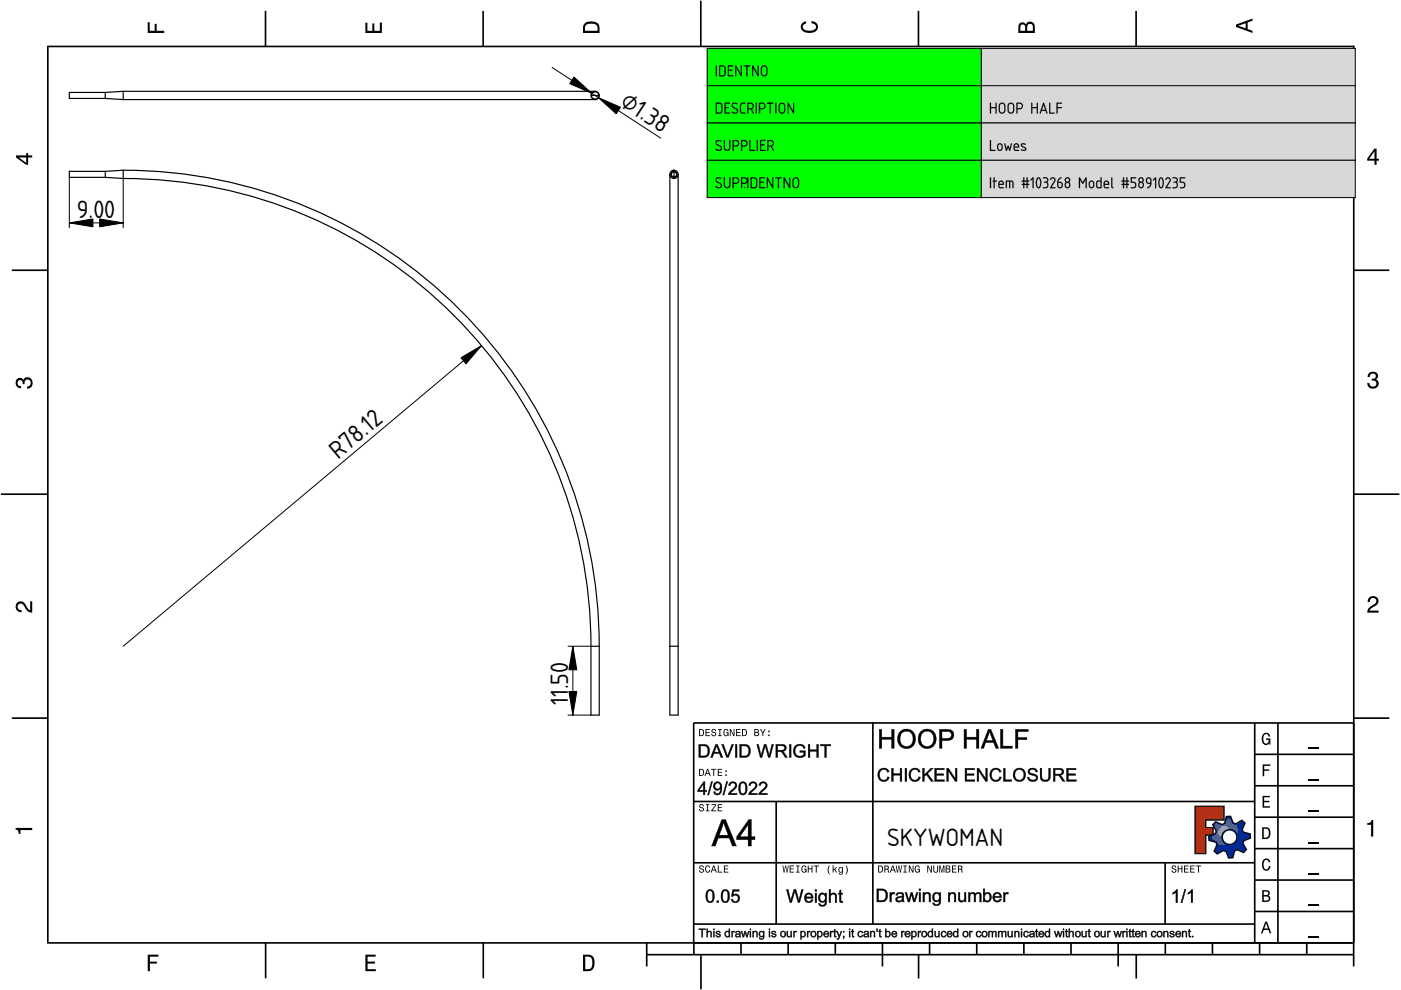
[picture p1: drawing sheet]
<svg xmlns="http://www.w3.org/2000/svg" width="297mm" height="210mm" viewBox="0 0 297 210" stroke-linecap="round" stroke-linejoin="round" font-family="sans-serif">
<defs><g id="words">
<g font-size="5">
<text x="131.3" y="22.3" transform="rotate(33 131.3 22.3)">⌀1.38</text>
<text x="16.3" y="46.2">9.00</text>
<text x="71.7" y="97.5" transform="rotate(-40 71.7 97.5)">R78.12</text>
<text x="120.4" y="149.5" transform="rotate(-90 120.4 149.5)">11.50</text>
<text x="188.1" y="179.4">SKYWOMAN</text>
</g>
</g></defs>
<g fill="none" stroke="#000" stroke-width=".35">
<path d="M10.1 9.7v190.1M10.1 9.9h277M56.3 2.3v7.5M102.4 2.3v7.5M148.6 .1v9.8M194.7 2.3v7.5M240.9 2.3v7.5M287 9.7v195.2M2.5 57.3h7.5M287.1 57.3h7.4M.2 104.8h10M287 104.8h9.7"/>
<path d="M2.5 152.3h7.5M147 153.3h140.1M147.1 153.3v49.1M185.1 153.2v42.8M266 159.9h21M266 153.3v46.7M270.9 153.3v46.7M287.1 152.3h7.4M147 169.9h119M164.6 169.9v26M266 179.9h21M266 173.3h21"/>
<path d="M266 166.6h21M10 199.9h277.1M56.3 199.9v7.5M102.5 199.9v7.5M137.1 199.9v5M147 195.9h119M147 182.9h119M157.1 199.9v2.5M167.1 199.9v2.5M177.1 199.9v2.5M187.1 199.9v5M197.1 199.9v2.5"/>
<path d="M207.1 199.9v2.5M217.1 199.9v2.5M227.1 199.9v2.5M237.1 199.9v5M247 182.9v13M247.1 199.9v2.5M257.1 199.9v2.5M266 193.3h21M266 186.6h21M267.1 199.9v2.5M277.1 199.9v2.5M137.1 202.4h150"/>
<path d="M148.6 202.6v7.2M194.8 202.4v5.1M240.9 202.4v5.1"/>
</g>
<g fill="#000">
<path d="M31.3 4.7h.4v1.8h1.1v-1.4h.4v1.4h1.6v.5h-3.5z" fill-rule="evenodd"/>
<path d="M77.5 4.8h.4v1.7h1v-1.5h.5v1.5h1.1v-1.7h.5v2.2h-3.5z" fill-rule="evenodd"/>
<path d="M124.1 4.9a2.19 2.19 0 0 0-.5 2.1h3.5v-1.2a1.42 1.42 0 0 0-1.7-1.3zM124.3 5.2a2.14 2.14 0 0 1 2.3 .3l.1 1h-2.7l.1-1z" fill-rule="evenodd"/>
<path d="M170.1 4.9l.8-.4v.5a.7 .7 0 0 0-.7 .5 .7 .7 0 0 0 .3 .8 1.69 1.69 0 0 0 2.5-.6 .9 .9 0 0 0-.9-.8v-.5a1.24 1.24 0 0 1 1.3 1.1 1.24 1.24 0 0 1-1 1.4 2.22 2.22 0 0 1-2.5-.7l-.1-.5z" fill-rule="evenodd"/>
<path d="M216.1 5l-.2 .8v1.2h3.5v-1.3a.98 .98 0 0 0-.7-1.1 .98 .98 0 0 0-1.2 .6 .84 .84 0 0 0-1.4-.2zM216.4 5.3a.54 .54 0 0 1 .7-.1 .54 .54 0 0 1 .3 .6v.7h-1.1zM217.9 5.2a.62 .62 0 0 1 .7-.1 .62 .62 0 0 1 .4 .6v.8h-1.2z" fill-rule="evenodd"/>
<path d="M262.1 5.2v.5l3.5 1.3v-.5l-1.1-.3v-1.4l1.1-.4v-.5zM262.6 5.5l1.5-.6v1.1z" fill-rule="evenodd"/>
<path d="M3.4 32.9v.5l2.1 1.5h.5v-1.5h.8v-.5h-.8v-.5h-.4v.5zM4 33.4h1.6v1.1z" fill-rule="evenodd"/>
<path d="M291.4 31.5l-1.5 2.1v.5h1.5v.8h.5v-.8h.5v-.4h-.5v-2.2zM291.4 32.1v1.6h-1.1z" fill-rule="evenodd"/>
<path d="M3.6 80.4a.86 .86 0 0 1 1.4 .1 1.06 1.06 0 0 1 1.2-.5 1.06 1.06 0 0 1 .7 1.2 1.1 1.1 0 0 1-1.2 1.2v-.4a.71 .71 0 0 0 .8-1 .71 .71 0 0 0-1.3-.1v.6h-.4a.61 .61 0 0 0-.3-.8 .61 .61 0 0 0-.8 .2 .61 .61 0 0 0 .2 .8l.6 .2v.4a1.15 1.15 0 0 1-1.2-.6 1.15 1.15 0 0 1 .3-1.3z" fill-rule="evenodd"/>
<path d="M290.3 79.1a1.08 1.08 0 0 1 1.3-.2 1.08 1.08 0 0 1 .5 1.3l-.4 .2a1.06 1.06 0 0 1 .6 1.3 1.06 1.06 0 0 1-1.2 .7 1.1 1.1 0 0 1-1.2-1.2h.4a.71 .71 0 0 0 1 .8 .71 .71 0 0 0 .1-1.3h-.6v-.4a.61 .61 0 0 0 .8-.3 .61 .61 0 0 0-.2-.8 .61 .61 0 0 0-.8 .2l-.2 .5h-.4z" fill-rule="evenodd"/>
<path d="M3.6 127.8a1.22 1.22 0 0 1 2 .7l.4 .6 .4 .3v-1.9h.4v2.4a1.8 1.8 0 0 1-1.7-1.4 .71 .71 0 0 0-.9-.5 .71 .71 0 0 0-.5 .8 .71 .71 0 0 0 .9 .6v.4a1.18 1.18 0 0 1-1.2-.6 1.18 1.18 0 0 1 .2-1.4z" fill-rule="evenodd"/>
<path d="M290.3 126.7a1.18 1.18 0 0 1 1.9 .3 1.18 1.18 0 0 1-1 1.7l-.5 .3-.3 .5h1.9v.4h-2.4a1.8 1.8 0 0 1 1.4-1.7 .71 .71 0 0 0 .5-.9 .71 .71 0 0 0-.9-.5 .71 .71 0 0 0-.5 .8h-.4z" fill-rule="evenodd"/>
<path d="M148.2 154.6v1.5h.5a.77 .77 0 0 0 .6-.8 .77 .77 0 0 0-.6-.7zM148.4 154.8a.58 .58 0 0 1 .7 .5 .58 .58 0 0 1-.7 .6zM149.6 154.6v1.5h.9v-.2h-.7v-.5h.6v-.2h-.6v-.4h.7v-.2zM151 154.7a.53 .53 0 0 0 0 .6 .53 .53 0 0 0 .6 .2 .32 .32 0 0 1-.3 .5 .32 .32 0 0 1-.3-.4h-.2a.5 .5 0 0 0 .7 .5 .5 .5 0 0 0 .1-.8l-.4-.1a.28 .28 0 0 1-.1-.4 .28 .28 0 0 1 .4-.1 .28 .28 0 0 1 .1 .3h.2a.51 .51 0 0 0-.3-.4 .51 .51 0 0 0-.5 .1zM152.3 154.6v.2h.2v1.1h-.2v.2h.7v-.2h-.3v-1.1h.3v-.2zM153.5 154.7a.81 .81 0 0 0 .5 1.4l.3-.2 .2 .2v-.8h-.6v.1h.4l-.2 .5a.6 .6 0 0 1-.5-.6 .6 .6 0 0 1 .4-.6l.2 .3h.2l-.1-.3a.53 .53 0 0 0-.8 0zM154.7 154.6v1.5h.2v-1.3l.6 1.3h.2v-1.5h-.2v1.2l-.5-1.2zM156.1 154.6v1.5h.9v-.2h-.7v-.5h.6v-.2h-.6v-.4h.7v-.2zM157.3 154.6v1.5h.5a.77 .77 0 0 0 .6-.8 .77 .77 0 0 0-.6-.7zM157.5 154.8a.58 .58 0 0 1 .7 .5 .58 .58 0 0 1-.7 .6zM159.9 154.6v1.5h.6a.42 .42 0 0 0 .5-.3 .42 .42 0 0 0-.3-.5l.2-.2-.1-.4zM160.1 154.8h.3a.23 .23 0 0 1 .3 .2 .23 .23 0 0 1-.3 .2h-.3zM160.1 155.4h.4a.26 .26 0 0 1 .3 .2 .26 .26 0 0 1-.3 .3h-.4zM161.1 154.6l.5 .9v.6h.2v-.6l.5-.9h-.2l-.4 .7-.3-.7zM162.9 155.8v.3h.3v-.3zM162.9 154.9v.3h.3v-.3z" fill-rule="evenodd"/>
<path d="M267.8 155.7a.85 .85 0 0 1 .9-.3 .85 .85 0 0 1 .6 .8h-.3l-.1-.3a.49 .49 0 0 0-.4-.3 .49 .49 0 0 0-.5 .3 1.2 1.2 0 0 0 .4 1.8 .66 .66 0 0 0 .6-.8h-.6v-.3h.9v1.3h-.1l-.1-.3-.3 .3a.85 .85 0 0 1-1.2-.7v-1.1z" fill-rule="evenodd"/>
<path d="M3.3 175.5h3.5v.5h-2.5v.8h-.3a.77 .77 0 0 0-.7-.9z" fill-rule="evenodd"/>
<path d="M148.4 170.6a.53 .53 0 0 0 0 .6 .53 .53 0 0 0 .6 .2 .32 .32 0 0 1-.3 .5 .32 .32 0 0 1-.3-.4h-.2a.5 .5 0 0 0 .7 .6 .5 .5 0 0 0 .1-.9l-.4-.1a.28 .28 0 0 1-.1-.4 .28 .28 0 0 1 .4-.1 .28 .28 0 0 1 .1 .4h.2a.51 .51 0 0 0-.3-.5 .51 .51 0 0 0-.5 .1zM149.7 170.5v.2h.2v1.1h-.2v.2h.7v-.2h-.3v-1.1h.3v-.2zM150.8 170.5v.2h.8l-.8 1.3h1.1v-.2h-.9l.9-1.3zM152.2 170.5v1.5h.9v-.2h-.7v-.5h.6v-.2h-.6v-.4h.7v-.2z" fill-rule="evenodd"/>
<path d="M148.2 163v1.5h.5a.77 .77 0 0 0 .6-.7 .77 .77 0 0 0-.6-.8zM148.4 163.2a.57 .57 0 0 1 .7 .6 .57 .57 0 0 1-.7 .5zM149.9 163l-.5 1.5h.2l.1-.4h.6l.2 .4h.2l-.6-1.5zM150 163.2l.3 .7h-.5zM150.8 163v.2h.4v1.3h.2v-1.3h.5v-.2zM152.2 163v1.5h.9v-.2h-.7v-.5h.6v-.2h-.6v-.4h.7v-.2zM153.8 164.2v.3h.3v-.3zM153.8 163.4v.3h.3v-.3z" fill-rule="evenodd"/>
<path d="M253.4 171h6.1v2.8h-3.9v1.7h1.6v1.5h-1.6v4h-2.2z" fill-rule="evenodd"/>
<path d="M257.7 174.3l-.5 .6 .7 1.3-.2 .6-1.4 .5v.9l1.5 .4 .3 .5-.7 1.4 .7 .5 1.3-.7 .6 .2 .5 1.4 .9-.1 .3-1.4 .6-.3 1.4 .6 .5-.6-.7-1.3 .2-.6 1.4-.5-.1-.9-1.4-.4-.3-.5 .6-1.4-.6-.6-1.3 .8-.6-.2-.5-1.4h-.9l-.4 1.5-.5 .2zM259.1 177.5a1.6 1.6 0 0 1 3.2 0 1.6 1.6 0 0 1-3.2 0z" fill-rule="evenodd"/>
<path d="M267.7 168.7h1.5v.3h-1.2v.8h1.1v.3h-1.1v.8h1.3v.3h-1.6z" fill-rule="evenodd"/>
<path d="M267.7 162.1h1.6v.3h-1.3v.7h1.1v.3h-1.1v1.2h-.3z" fill-rule="evenodd"/>
<path d="M267.6 175.4v2.5h.8a1.37 1.37 0 0 0 .7-2.2 1.56 1.56 0 0 0-1.5-.3zM267.9 175.7a.98 .98 0 0 1 1.2 .7 .98 .98 0 0 1-.7 1.2h-.5z" fill-rule="evenodd"/>
<path d="M289.9 174.5a.77 .77 0 0 0 .9-.6h.4v3.5h-.5v-2.5h-.8z" fill-rule="evenodd"/>
<path d="M148.4 183.6a.53 .53 0 0 0 0 .6 .53 .53 0 0 0 .6 .2 .32 .32 0 0 1-.3 .5 .32 .32 0 0 1-.3-.4h-.2a.5 .5 0 0 0 .7 .6 .5 .5 0 0 0 .1-.9l-.4-.1a.28 .28 0 0 1-.1-.4 .28 .28 0 0 1 .4-.1 .28 .28 0 0 1 .1 .4h.2a.51 .51 0 0 0-.3-.5 .51 .51 0 0 0-.5 .1zM149.6 183.7l-.1 .2a.67 .67 0 0 0 .1 .9 .67 .67 0 0 0 .8 .1l.2-.4h-.2l-.2 .3a.6 .6 0 0 1-.5-.5 .6 .6 0 0 1 .4-.6l.3 .3h.2l-.2-.4a.5 .5 0 0 0-.8 .1zM151.2 183.5l-.5 1.5h.2l.1-.4h.6l.2 .4h.2l-.6-1.5zM151.3 183.7l.3 .7h-.5zM152.2 183.5v1.5h1v-.2h-.8v-1.3zM153.5 183.5v1.5h.9v-.2h-.7v-.5h.6v-.2h-.6v-.4h.7v-.2z" fill-rule="evenodd"/>
<path d="M165.9 183.5l.3 1.5h.1l.3-1.3 .2 1.3h.2l.2-1.5h-.1l-.2 1.3-.2-1.3h-.2l-.2 1.3-.2-1.3zM167.4 183.5v1.5h1v-.2h-.8v-.5h.7v-.2h-.7v-.4h.7v-.2zM168.8 183.5v.2h.3v1.1h-.3v.2h.7v-.2h-.2v-1.1h.2v-.2zM170.1 183.7a.82 .82 0 0 0 .5 1.3l.3-.2 .1 .2v-.8h-.5v.2h.3l-.2 .4a.6 .6 0 0 1-.5-.5 .6 .6 0 0 1 .5-.6l.2 .3h.2l-.2-.4a.53 .53 0 0 0-.7 .1zM171.3 183.5v1.5h.2v-.7h.6v.7h.2v-1.5h-.2v.6h-.6v-.6zM172.5 183.5v.2h.5v1.3h.2v-1.3h.4v-.2zM175.8 183.5a1.35 1.35 0 0 0 .2 1.9 1.84 1.84 0 0 1 0-1.9zM176.5 183.5v1.5h.2v-.4l.2-.2 .4 .6h.2l-.4-.7 .4-.5h-.2l-.6 .6v-.9zM177.9 184a.59 .59 0 0 0-.2 .7 .59 .59 0 0 0 .7 .3l.1-.2a.31 .31 0 0 1-.1 .5 .31 .31 0 0 1-.4-.2h-.2a.47 .47 0 0 0 .5 .4 .47 .47 0 0 0 .4-.5v-1.2h-.2v.2l-.3-.2zM178 184.1l.1-.1a.42 .42 0 0 1 .4 .4 .42 .42 0 0 1-.4 .5l-.1-.3zM179.3 183.5a1.85 1.85 0 0 1 0 1.9 1.22 1.22 0 0 0 0-1.9z" fill-rule="evenodd"/>
<path d="M186.2 183.5v1.5h.5a.77 .77 0 0 0 .6-.7 .77 .77 0 0 0-.6-.8zM186.4 183.7a.58 .58 0 0 1 .6 .6 .58 .58 0 0 1-.6 .5zM187.5 183.5v1.5h.2v-.6a.45 .45 0 0 1 .5 .1 .45 .45 0 0 1 .1 .5h.2l-.2-.7a.42 .42 0 0 0 .1-.5 .42 .42 0 0 0-.4-.3zM187.7 183.7h.2a.26 .26 0 0 1 .4 .3 .26 .26 0 0 1-.4 .2h-.2zM189.2 183.5l-.6 1.5h.2l.2-.4h.6l.1 .4h.2l-.5-1.5zM189.3 183.7l.2 .7h-.4zM189.9 183.5l.3 1.5h.2l.2-1.3 .2 1.3h.2l.3-1.5h-.2l-.2 1.3-.2-1.3h-.2l-.2 1.3-.2-1.3zM191.5 183.5v.2h.3v1.1h-.3v.2h.8v-.2h-.3v-1.1h.3v-.2zM192.7 183.5v1.5h.2v-1.2l.5 1.2h.3v-1.5h-.2v1.2l-.6-1.2zM194.1 183.7a.81 .81 0 0 0 .5 1.3l.3-.2 .1 .2v-.8h-.5v.2h.3l-.2 .4a.6 .6 0 0 1-.5-.5 .6 .6 0 0 1 .5-.6l.2 .3h.2l-.2-.4a.53 .53 0 0 0-.7 .1zM196.6 183.5v1.5h.2v-1.2l.6 1.2h.2v-1.5h-.2v1.2l-.6-1.2zM197.9 183.5v.9a.52 .52 0 0 0 .5 .6 .52 .52 0 0 0 .5-.6v-.9h-.2v.9a.33 .33 0 0 1-.3 .5 .33 .33 0 0 1-.3-.5v-.9zM199.2 183.5v1.5h.1v-1.4l.3 1.4h.2l.3-1.4v1.4h.1v-1.5h-.2l-.3 1.3-.3-1.3zM200.5 183.5v1.5h.6a.42 .42 0 0 0 .4-.3 .42 .42 0 0 0-.2-.5l.2-.2-.1-.4zM200.7 183.7h.3a.23 .23 0 0 1 .3 .2 .23 .23 0 0 1-.3 .2h-.3zM200.7 184.3h.3a.26 .26 0 0 1 .3 .3 .26 .26 0 0 1-.3 .2h-.3zM201.8 183.5v1.5h1v-.2h-.8v-.5h.7v-.2h-.7v-.4h.8v-.2zM203.1 183.5v1.5h.2v-.6a.45 .45 0 0 1 .5 .1 .45 .45 0 0 1 .1 .5h.2l-.2-.7a.42 .42 0 0 0 .1-.5 .42 .42 0 0 0-.4-.3zM203.3 183.7h.3a.26 .26 0 0 1 .3 .3 .26 .26 0 0 1-.4 .2h-.2z" fill-rule="evenodd"/>
<path d="M248.5 183.6a.53 .53 0 0 0 0 .6 .53 .53 0 0 0 .6 .2 .32 .32 0 0 1-.2 .5 .32 .32 0 0 1-.3-.4h-.2a.5 .5 0 0 0 .6 .6 .5 .5 0 0 0 .2-.9l-.4-.1a.28 .28 0 0 1-.1-.4 .28 .28 0 0 1 .3-.1 .28 .28 0 0 1 .2 .4h.2a.51 .51 0 0 0-.3-.5 .51 .51 0 0 0-.6 .1zM249.7 183.5v1.5h.2v-.7h.6v.7h.2v-1.5h-.2v.6h-.6v-.6zM251 183.5v1.5h1v-.2h-.8v-.5h.7v-.2h-.7v-.4h.8v-.2zM252.3 183.5v1.5h1v-.2h-.8v-.5h.7v-.2h-.7v-.4h.8v-.2zM253.5 183.5v.2h.5v1.3h.2v-1.3h.5v-.2z" fill-rule="evenodd"/>
<path d="M268.3 195.4l-1 2.5h.4l.2-.7h1l.3 .7h.3l-.9-2.5zM268.4 195.8l.4 1.1h-.7z" fill-rule="evenodd"/>
<path d="M267.6 188.7v2.5h1a.7 .7 0 0 0 .7-.5 .7 .7 0 0 0-.4-.8 .61 .61 0 0 0 .3-.8 .61 .61 0 0 0-.7-.4zM267.9 189h.6a.38 .38 0 0 1 .4 .4 .38 .38 0 0 1-.5 .4h-.5zM267.9 190.1h.6a.44 .44 0 0 1 .5 .4 .44 .44 0 0 1-.5 .4h-.6z" fill-rule="evenodd"/>
<path d="M267.8 182.3a.85 .85 0 0 1 .9-.3 .85 .85 0 0 1 .6 .8h-.3l-.1-.2a.47 .47 0 0 0-.4-.3 .47 .47 0 0 0-.4 .3 1.21 1.21 0 0 0 .4 1.7 .64 .64 0 0 0 .5-.7h.4a.89 .89 0 0 1-.8 1 .89 .89 0 0 1-1-.7v-1.1z" fill-rule="evenodd"/>
<path d="M31.3 202.4h2.3v.4h-1.8v1.1h1.5v.4h-1.5v1.6h-.5z" fill-rule="evenodd"/>
<path d="M77.5 202.4h2.1v.4h-1.7v1.1h1.6v.4h-1.6v1.2h1.8v.4h-2.2z" fill-rule="evenodd"/>
<path d="M123.6 202.4v3.5h1.2a1.42 1.42 0 0 0 1.3-1.7 1.38 1.38 0 0 0-1.3-1.8zM124.1 202.8l1 .1a1.89 1.89 0 0 1 0 2.5l-1 .1z" fill-rule="evenodd"/>
</g>
<path d="M277.3 158.6h2.2M277.3 178.6h2.2M277.3 172h2.2M277.3 165.3h2.2M277.3 198.6h2.2M277.3 192h2.2M277.3 185.3h2.2" fill="none" stroke="#000" stroke-width=".25"/>
<g fill="#000">
<path d="M186.4 154.6h.6v1.7h2v-1.7h.6v4.1h-.6v-1.9h-2v1.9h-.6zM186.4 154.6v4.1h.6l-.1-2h2.2l-.1 2h.6v-4.1h-.6l.1 1.7h-2.2l.1-1.7zM190.8 155.1a2.08 2.08 0 0 1 3.2 .7 2.08 2.08 0 0 1-1.5 3 2.13 2.13 0 0 1-2.2-1.3 2.13 2.13 0 0 1 .5-2.4zM190.9 155.2a2.03 2.03 0 0 0-.4 2.5 2.03 2.03 0 0 0 2.4 .8 2.01 2.01 0 0 0 1-2.8 2.01 2.01 0 0 0-3-.5zM191.3 155.4a1.61 1.61 0 0 0-.4 1.8 1.61 1.61 0 0 0 1.6 1 1.63 1.63 0 0 0 1-1.7 1.63 1.63 0 0 0-1.3-1.4zM191.2 155.4a1.48 1.48 0 0 1 1.8-.1 1.48 1.48 0 0 1 .6 1.7 1.45 1.45 0 0 1-1.8 1.3 1.45 1.45 0 0 1-1-2zM195.2 155.1a2.08 2.08 0 0 1 3.2 .7 2.08 2.08 0 0 1-1.6 3 2.13 2.13 0 0 1-2.1-1.3 2.13 2.13 0 0 1 .5-2.4zM195.2 155.2a2.03 2.03 0 0 0-.3 2.5 2.03 2.03 0 0 0 2.4 .8 2.01 2.01 0 0 0 .9-2.8 2.01 2.01 0 0 0-3-.5zM195.6 155.4a1.61 1.61 0 0 0-.3 1.8 1.61 1.61 0 0 0 1.6 1 1.63 1.63 0 0 0 1-1.7 1.63 1.63 0 0 0-1.3-1.4zM195.6 155.4a1.48 1.48 0 0 1 1.8-.1 1.48 1.48 0 0 1 .6 1.7 1.45 1.45 0 0 1-1.9 1.3 1.45 1.45 0 0 1-.9-2zM199.1 154.6l2.2 .1a1.19 1.19 0 0 1 1 1.2 1.19 1.19 0 0 1-1.2 1.1h-1.4l.1 1.7h-.7zM199.2 154.6v4.1h.5v-1.7h1a1.19 1.19 0 0 0 1.5-1.2 1.19 1.19 0 0 0-1.5-1.1zM199.7 155.1v1.4a2.44 2.44 0 0 0 1.8-.2 .73 .73 0 0 0-.3-1.1zM199.7 155.1h1a.79 .79 0 0 1 1.1 .7 .79 .79 0 0 1-1 .8h-1.1zM204.4 154.6h.6v1.7h2v-1.7h.6v4.1h-.6v-1.9h-2.1l.1 1.9h-.6zM204.4 154.6v4.1h.5v-2h2.2l-.1 2h.5v-4.1h-.5l.1 1.7h-2.2v-1.7zM209.5 154.6h.6l1.7 4.1h-.7l-.4-1.3h-1.7l-.4 1.3h-.7zM209.5 154.6l-1.5 4.1h.5l.5-1.3h1.7l.4 1.3h.6l-1.6-4.1zM209.8 155.1l-.1 .5-.6 1.4h1.4zM209.8 155.1l.8 1.9h-1.5zM212.1 154.6h.6l-.1 3.6 2.1-.1v.6h-2.6zM212.1 154.6v4.1h2.5v-.5h-2v-3.6zM215.3 154.6h2.7v.6l-2.2-.1v1.3l2-.1v.6l-2-.1 .1 1.9h-.6zM215.3 154.6v4.1h.5v-1.9h1.9v-.4h-1.9v-1.3h2.2v-.5z"/>
<path d="M186.4 154.6h.6v1.7h2v-1.7h.6v4.1h-.6v-1.9h-2v1.9h-.6zM190.8 155.1a2.04 2.04 0 0 1 3.2 .7 2.04 2.04 0 0 1-1.5 2.9 2.09 2.09 0 0 1-2.1-1.2 2.09 2.09 0 0 1 .4-2.4zM191.2 155.4a1.65 1.65 0 0 0-.3 1.9 1.65 1.65 0 0 0 1.6 .9 1.67 1.67 0 0 0 1.1-1.7 1.67 1.67 0 0 0-1.4-1.5zM195.2 155.1a2.04 2.04 0 0 1 3.2 .7 2.04 2.04 0 0 1-1.6 2.9 2.09 2.09 0 0 1-2-1.2 2.09 2.09 0 0 1 .4-2.4zM195.6 155.4a1.65 1.65 0 0 0-.3 1.9 1.65 1.65 0 0 0 1.6 .9 1.67 1.67 0 0 0 1.1-1.7 1.67 1.67 0 0 0-1.4-1.5zM199.2 154.6h1.5a1.23 1.23 0 0 1 1.6 1.2 1.23 1.23 0 0 1-1.6 1.2h-1v1.7h-.5zM199.7 155.1v1.5a2.47 2.47 0 0 0 1.8-.2 .74 .74 0 0 0 .1-1 .74 .74 0 0 0-.9-.3zM204.4 154.6h.5v1.7h2.1v-1.7h.5v4.1h-.5v-1.9h-2.1v1.9h-.5zM209.5 154.6h.6l1.6 4.1h-.6l-.4-1.3h-1.7l-.5 1.3h-.5zM209.8 155.1l-.7 1.9h1.4zM212.1 154.6h.5v3.6h2v.5h-2.5zM215.3 154.6h2.7v.5h-2.2v1.3h1.9v.4h-1.9v1.9h-.5z"/>
<path d="M148.1 157.8h1.4l.5 .3a1.41 1.41 0 0 1 .5 1.5 1.17 1.17 0 0 1-1.3 1h-1.1zM148.2 157.8v2.8h1a1.42 1.42 0 0 0 1.2-1 1.42 1.42 0 0 0-.4-1.5l-.5-.2zM148.5 158.2v2.1l.6-.1a1.08 1.08 0 0 0 1-.8 1.08 1.08 0 0 0-.5-1.1zM148.5 158.1h.6a1.13 1.13 0 0 1 1 1 1.13 1.13 0 0 1-.7 1.2h-.9zM151.7 157.8h.5l1.1 2.8h-.5l-.3-.8h-1.1l-.3 .8h-.5zM151.7 157.8l-1 2.8h.4l.2-.9h1.2l.3 .9h.5l-1.2-2.8zM151.9 158.1l-.4 1.4h.9zM151.9 158.1l.6 1.4h-1.1zM152.9 157.8h.5l.9 2.5 .8-2.5h.5l-1.1 2.8h-.5zM153 157.8l1.1 2.8h.3l1.1-2.8h-.3l-.9 2.7-.9-2.7zM155.9 157.8h.4v2.8h-.4zM155.9 157.8v2.8h.4v-2.8zM156.8 157.8h1.3l.6 .3a1.41 1.41 0 0 1 .4 1.5 1.17 1.17 0 0 1-1.3 1h-1zM156.8 157.8v2.8h1a1.42 1.42 0 0 0 1.2-1 1.42 1.42 0 0 0-.3-1.5l-.6-.2zM157.2 158.2v2.1l.6-.1a1.08 1.08 0 0 0 .9-.8 1.08 1.08 0 0 0-.5-1.1zM157.2 158.1h.6a1.13 1.13 0 0 1 1 1 1.13 1.13 0 0 1-.7 1.2h-.9zM160.4 157.8h.5l.5 2.4 .6-2.4h.5l.6 2.4 .5-2.4h.5l-.8 2.8h-.4l-.7-2.4-.6 2.4h-.4zM160.4 157.8l.8 2.8h.4l.6-2.4 .7 2.4h.4l.7-2.8h-.4l-.5 2.4-.6-2.4h-.5l-.6 2.4-.6-2.4zM164.5 157.8h1.2a.79 .79 0 0 1 1 .6 .79 .79 0 0 1-.8 .9l.4 .3 .7 1h-.5l-1-1.2h-.6v1.2h-.4zM164.5 157.8v2.8h.4l-.1-1.3 .9 .1 .8 1.2h.4l-.7-1.1-.4-.2a.74 .74 0 0 0 .9-.7 .74 .74 0 0 0-1-.7zM164.9 158.1v1l.8-.1a.45 .45 0 0 0 .6-.3 .45 .45 0 0 0-.6-.5zM164.8 158.1h.9a.53 .53 0 0 1 .7 .6 .53 .53 0 0 1-.7 .4h-.9zM167.3 157.8h.5v2.8h-.5zM167.4 157.8v2.8h.3v-2.8zM168.6 158.1a1.24 1.24 0 0 1 2.1 .5l-.3 .1a.93 .93 0 0 0-.8-.6 .93 .93 0 0 0-.9 .5v.1a1.07 1.07 0 0 0 .2 1.4 1.07 1.07 0 0 0 1.5-.1v-.5l-.9 .1v-.5h1.3v1.1a1.54 1.54 0 0 1-2.2 .1 1.54 1.54 0 0 1 0-2.2zM168.7 158.1a1.46 1.46 0 0 0-.1 2.1 1.46 1.46 0 0 0 2.1 0l.1-1h-1.2v.3h.8v.5a1.13 1.13 0 0 1-1.9-.6 1.13 1.13 0 0 1 1.6-1.2l.3 .5 .3-.1a1.2 1.2 0 0 0-2-.5zM171.3 157.8h.5v1.2h1.4l-.1-1.2h.5v2.8h-.5v-1.3h-1.4l.1 1.3h-.5zM171.3 157.8v2.8h.4v-1.3h1.5v1.3h.3v-2.8h-.3v1.2h-1.5v-1.2zM173.9 157.8h2.3v.4h-1l.1 2.4h-.5v-2.4h-.9zM173.9 157.8v.4l1-.1-.1 2.5h.4v-2.5l.9 .1v-.4z"/>
<path d="M148.2 157.8h.9a1.41 1.41 0 0 1 1.4 1.3 1.41 1.41 0 0 1-1 1.5h-1.3zM148.5 158.2v2.1h.6a1.06 1.06 0 0 0 1-1.1 1.06 1.06 0 0 0-1-1zM151.7 157.8h.4l1.2 2.8h-.5l-.3-.8h-1.1l-.3 .8h-.4zM151.9 158.1l-.4 1.4h.9zM153 157.8h.4l.9 2.5 .9-2.5h.3l-1.1 2.8h-.3zM155.9 157.8h.4v2.8h-.4zM156.8 157.8h1a1.41 1.41 0 0 1 1.3 1.3 1.41 1.41 0 0 1-1 1.5h-1.3zM157.2 158.2v2.1h.6a1.06 1.06 0 0 0 .9-1.1 1.06 1.06 0 0 0-.9-1zM160.4 157.8h.4l.6 2.4 .6-2.4h.5l.6 2.4 .5-2.4h.4l-.7 2.8h-.4l-.7-2.4-.6 2.4h-.4zM164.5 157.8h1.2a.77 .77 0 0 1 1 .7 .77 .77 0 0 1-.8 .8l1 1.3h-.4l-.7-1.1-.5-.1h-.4v1.2h-.4zM164.9 158.1v1h.8a.48 .48 0 0 0 .6-.4 .48 .48 0 0 0-.6-.6zM167.4 157.8h.3v2.8h-.3zM168.7 158.1a1.27 1.27 0 0 1 2 .5l-.3 .1a1 1 0 0 0-1.4-.5 1 1 0 0 0-.4 1.4 1.1 1.1 0 0 0 1.8 .4v-.5h-.8v-.3h1.2v1a1.5 1.5 0 0 1-2.2 .1 1.5 1.5 0 0 1 .1-2.2zM171.3 157.8h.4v1.2h1.5v-1.2h.3v2.8h-.3v-1.3h-1.5v1.3h-.4zM173.9 157.8h2.2v.4h-.9v2.4h-.4v-2.4h-.9z"/>
<path d="M149.2 165.7h.3v1.8h.4v.4h-.4v.7h-.4v-.7h-1.2v-.4zM149.2 165.7l-1.3 1.8v.4l1.3-.1-.1 .7h.4l-.1-.7 .4 .1v-.4l-.4 .1 .1-1.9zM149.1 166.3l-.8 1.3 .8-.1zM149.2 166.2v1.4h-1zM150.8 165.7h.3l-.8 2.9h-.3zM150.8 165.7l-.7 2.9h.2l.8-2.9zM151.5 166a1.03 1.03 0 0 1 1.2-.1 1.03 1.03 0 0 1 .4 1.2 1.14 1.14 0 0 1-.3 1.1 1.14 1.14 0 0 1-1.1 .3l-.3-.2-.2-.5h.5a.54 .54 0 0 0 .6 .4 .54 .54 0 0 0 .4-.7v-.3a.82 .82 0 0 1-1 .4 .82 .82 0 0 1-.5-.9zM151.5 166a.83 .83 0 0 0 0 1.3 .83 .83 0 0 0 1.3-.2v.2a.71 .71 0 0 1-.3 .8 .71 .71 0 0 1-.9 0v-.3l-.3 .1a.89 .89 0 0 0 1.1 .6 .89 .89 0 0 0 .6-1.1 1.12 1.12 0 0 0-1.1-1.6zM151.5 166.6a.55 .55 0 0 0 1.1 0 .55 .55 0 0 0-1.1 0zM151.5 166.7a.64 .64 0 0 1 1.2 0 .64 .64 0 0 1-1.2 0zM154 165.7h.4l-.9 2.9h-.3zM154 165.7l-.7 2.9h.2l.8-2.9zM154.7 165.9a.95 .95 0 0 1 1.5 .2 .95 .95 0 0 1-.5 1.4l-.8 .7h1.4v.4h-1.9l.2-.7 1-.9a.51 .51 0 0 0 .3-.6 .51 .51 0 0 0-.6-.3 .51 .51 0 0 0-.4 .5h-.5zM154.8 166l-.3 .5 .3 .1a.58 .58 0 0 1 .9-.5 .58 .58 0 0 1-.1 1l-.9 .8-.3 .6h1.9v-.3h-1.5l.6-.6a1.03 1.03 0 0 0 .4-1.7l-.7-.1zM157 165.9a1.03 1.03 0 0 1 1.2 .1 1.03 1.03 0 0 1 .3 1.2 1.05 1.05 0 0 1-.3 1.1 1.05 1.05 0 0 1-1.2 .2 2.15 2.15 0 0 1 0-2.6zM157 165.9a2.28 2.28 0 0 0-.1 2.4 .89 .89 0 0 0 1 .1 .89 .89 0 0 0 .5-.9 1.19 1.19 0 0 0-1.1-1.7zM157.1 166.2a2.18 2.18 0 0 0 .3 2h.2a1.71 1.71 0 0 0 0-2.1zM157.2 166.1l.5-.1a1.73 1.73 0 0 1 0 2.3h-.4a1.87 1.87 0 0 1-.1-2.2zM159 165.9a.95 .95 0 0 1 1.5 .2 .95 .95 0 0 1-.5 1.4l-.8 .7h1.4v.4h-1.9l.2-.7 1-.9a.51 .51 0 0 0 .3-.6 .51 .51 0 0 0-.6-.3 .51 .51 0 0 0-.4 .5h-.5zM159.1 166l-.3 .5 .3 .1a.58 .58 0 0 1 .9-.5 .58 .58 0 0 1-.1 1l-.9 .8-.3 .6h1.8v-.3h-1.4l.6-.6a1.03 1.03 0 0 0 .4-1.7l-.7-.1zM161.2 165.9a.95 .95 0 0 1 1.4 .2 .95 .95 0 0 1-.5 1.4l-.8 .7h1.4v.4h-1.9l.3-.7 .9-.9a.51 .51 0 0 0 .3-.6 .51 .51 0 0 0-.6-.3 .51 .51 0 0 0-.4 .5h-.4zM161.2 166l-.3 .5 .4 .1a.58 .58 0 0 1 .9-.5 .58 .58 0 0 1-.1 1l-1 .8-.3 .6h1.9v-.3h-1.5l.6-.6a1.03 1.03 0 0 0 .5-1.7l-.7-.1z"/>
<path d="M149.2 165.7h.3v1.8h.3v.4h-.3v.6h-.4v-.6h-1.2v-.4zM149.1 166.3l-.8 1.2h.8zM150.8 165.7h.3l-.8 2.9h-.3zM151.5 166a.99 .99 0 0 1 1.2-.1 .99 .99 0 0 1 .4 1.2 1.1 1.1 0 0 1-.3 1.1 1.1 1.1 0 0 1-1.1 .3l-.4-.6 .3-.1a.58 .58 0 0 0 .8 .4 .58 .58 0 0 0 .3-.7v-.3a.88 .88 0 0 1-1.3 .1 .88 .88 0 0 1 .1-1.3zM151.5 166.7a.6 .6 0 0 0 1.2 0 .6 .6 0 0 0-1.2 0zM154 165.7h.3l-.8 2.9h-.3zM154.8 165.9a.91 .91 0 0 1 1.4 .2 .91 .91 0 0 1-.6 1.4l-.7 .7h1.4v.3h-1.9a3.2 3.2 0 0 1 1.3-1.6 .53 .53 0 0 0-.2-.9 .53 .53 0 0 0-.7 .6l-.3-.1zM157 165.9a.99 .99 0 0 1 1.2 .1 .99 .99 0 0 1 .2 1.2 1.01 1.01 0 0 1-.2 1.1 1.01 1.01 0 0 1-1.1 .1 2.12 2.12 0 0 1-.1-2.5zM157.2 166.1a1.88 1.88 0 0 0 .2 2.2h.3a1.72 1.72 0 0 0 0-2.3zM159 165.9a.91 .91 0 0 1 1.4 .2 .91 .91 0 0 1-.5 1.4l-.7 .7h1.3v.3h-1.8a3.2 3.2 0 0 1 1.3-1.6 .53 .53 0 0 0-.2-.9 .53 .53 0 0 0-.7 .6l-.3-.1zM161.2 165.9a.91 .91 0 0 1 1.4 .2 .91 .91 0 0 1-.5 1.4l-.8 .7h1.4v.3h-1.9a3.2 3.2 0 0 1 1.4-1.6 .53 .53 0 0 0-.2-.9 .53 .53 0 0 0-.7 .6l-.4-.1z"/>
<path d="M153 173.7h.9l2.3 5.7h-1l-.6-1.7h-2.3l-.6 1.7h-.9zM153 173.8l-2.1 5.6h.8l.5-1.8h2.5l.6 1.8h.8l-2.3-5.6zM153.4 174.4l-.2 .8-.7 1.9h1.9zM153.4 174.3l1.1 2.8h-2.1zM158.7 173.7h.6v3.7h.8v.7l-.8-.1v1.4h-.7v-1.4l-2.5 .1v-.7zM158.7 173.8l-2.5 3.6v.6h2.5l-.1 1.4h.7v-1.4h.8v-.6h-.8v-3.6zM158.6 174.9l-1.7 2.5h1.7zM158.7 174.7v2.7h-1.9z"/>
<path d="M153 173.8h.8l2.3 5.6h-.8l-.7-1.7h-2.3l-.6 1.7h-.8zM153.4 174.4l-.9 2.7h1.9zM158.7 173.8h.6v3.6h.8v.6h-.8v1.4h-.7v-1.4h-2.4v-.6zM158.6 174.9l-1.7 2.5h1.7z"/>
<path d="M186.6 163.1a1.21 1.21 0 0 1 1.9 .5l-.3 .1a.91 .91 0 0 0-1.3-.4 .91 .91 0 0 0-.4 1.2 .86 .86 0 0 0 .7 .9 .86 .86 0 0 0 1-.7l.4 .1a1.28 1.28 0 0 1-1.7 .8 1.28 1.28 0 0 1-.8-1.6zM189 162.9h.4v1.1h1.4v-1.1h.4v2.8h-.4v-1.3h-1.4v1.3h-.4zM191.9 162.9h.4v2.8h-.4zM193.2 163.1a1.21 1.21 0 0 1 1.9 .5l-.4 .1a.91 .91 0 0 0-1.2-.4 .91 .91 0 0 0-.4 1.2 .86 .86 0 0 0 .7 .9 .86 .86 0 0 0 1-.7l.4 .1a1.28 1.28 0 0 1-1.7 .8 1.28 1.28 0 0 1-.8-1.6zM195.6 162.9h.4v1.4l1.3-1.4h.5l-1.1 1.1 1.2 1.7h-.5l-1-1.4-.4 .4v1h-.4zM198.2 162.9h2v.3h-1.7v.9h1.6v.3h-1.6v.9h1.7v.4h-2zM200.7 162.9h.4l1.5 2.2v-2.2h.3v2.8h-.4l-1.4-2.2v2.2h-.4zM204.6 162.9h2v.3h-1.6v.9h1.5v.3h-1.5v.9h1.7v.4h-2.1zM207.2 162.9h.3l1.5 2.2v-2.2h.3v2.8h-.3l-1.5-2.2v2.2h-.3zM210.3 163.1a1.21 1.21 0 0 1 2 .5l-.4 .1a.91 .91 0 0 0-1.2-.4 .91 .91 0 0 0-.5 1.2 .86 .86 0 0 0 .8 .9 .86 .86 0 0 0 .9-.7l.4 .1a1.28 1.28 0 0 1-1.6 .8 1.28 1.28 0 0 1-.8-1.6zM212.8 162.9h.3v2.4h1.4v.4h-1.7zM215.2 163.2a1.37 1.37 0 0 1 2 .2 1.37 1.37 0 0 1-.3 1.9 1.37 1.37 0 0 1-1.9-.3l-.2-1zM215.5 163.4a1.1 1.1 0 0 0-.2 1.4 1.1 1.1 0 0 0 1.3 .5 1.11 1.11 0 0 0 .4-1.5 1.11 1.11 0 0 0-1.3-.5zM218.2 163.1a1.09 1.09 0 0 1 1.8 .6h-.4a.65 .65 0 0 0-.6-.5 .65 .65 0 0 0-.7 .5l.4 .3a1.12 1.12 0 0 1 1.3 1 1.16 1.16 0 0 1-1.2 .7 1.16 1.16 0 0 1-1-.9l.4-.1a.76 .76 0 0 0 .7 .7 .76 .76 0 0 0 .8-.6l-.4-.3a1.03 1.03 0 0 1-1.2-1.3zM220.5 162.9h.4v1.6a.74 .74 0 0 0 .7 .9 .74 .74 0 0 0 .7-.9v-1.6h.4v1.6a1.1 1.1 0 0 1-1.1 1.2 1.1 1.1 0 0 1-1.1-1.2zM223.3 162.9h1.3a.77 .77 0 0 1 .9 .6 .77 .77 0 0 1-.7 .9l1 1.3h-.5l-.7-1.1-.5-.2h-.4v1.3h-.4zM223.7 163.2v.9h.8a.48 .48 0 0 0 .7-.4 .48 .48 0 0 0-.6-.5zM226.1 162.9h2v.3h-1.6v.9h1.5v.3h-1.5v.9h1.7v.4h-2.1z"/>
<path d="M186.5 163.1a1.18 1.18 0 0 1 2 .6l-.3 .1a.88 .88 0 0 0-1.2-.5 .88 .88 0 0 0-.5 1.2 .82 .82 0 0 0 .8 .8 .82 .82 0 0 0 .9-.7l.4 .1a1.3 1.3 0 0 1-1.7 1 1.3 1.3 0 0 1-.8-1.7zM186.6 163.2a1.38 1.38 0 0 0-.3 1.8 1.38 1.38 0 0 0 1.8 .4l.5-.6-.4-.1a.9 .9 0 0 1-1.1 .7 .9 .9 0 0 1-.7-1.1 .91 .91 0 0 1 .7-1.1 .91 .91 0 0 1 1.1 .5l.3-.1a1.2 1.2 0 0 0-1.9-.4zM189 162.8h.4v1.2h1.4v-1.2h.4v2.9h-.4v-1.3h-1.4v1.3h-.4zM189 162.9v2.8h.4v-1.4h1.5l-.1 1.4h.4v-2.8h-.4l.1 1.2h-1.5v-1.2zM191.8 162.8h.5v2.9h-.5zM191.9 162.9v2.8h.4v-2.8zM193.1 163.1a1.18 1.18 0 0 1 2 .6l-.3 .1a.88 .88 0 0 0-1.2-.5 .88 .88 0 0 0-.5 1.2 .82 .82 0 0 0 .8 .8 .82 .82 0 0 0 .9-.7l.4 .1a1.3 1.3 0 0 1-1.7 1 1.3 1.3 0 0 1-.8-1.7zM193.2 163.2a1.38 1.38 0 0 0-.3 1.8 1.38 1.38 0 0 0 1.8 .4l.5-.6-.4-.1a.9 .9 0 0 1-1.1 .7 .9 .9 0 0 1-.7-1.1 .91 .91 0 0 1 .7-1.1 .91 .91 0 0 1 1.1 .5l.3-.1a1.2 1.2 0 0 0-1.9-.4zM195.6 162.8h.4v1.5l1.3-1.5h.6l-1.2 1.2 1.3 1.7h-.6l-1-1.4-.4 .4v1h-.4zM195.6 162.9v2.8h.4l-.1-1 .5-.5 1 1.5h.5l-1.3-1.7 1.2-1.1h-.5l-1.4 1.5 .1-1.5zM198.1 162.8h2.1v.5l-1.7-.1v.9l1.6-.1v.4h-1.6v.9h1.8v.4h-2.2zM198.2 162.9v2.8h2v-.4l-1.7 .1v-1h1.6v-.3h-1.6v-.9h1.7v-.3zM200.7 162.8h.4l1.5 2.3-.1-2.3h.4v2.9h-.4l-1.4-2.2v2.2h-.4zM200.7 162.9v2.8h.4l-.1-2.4 1.5 2.4h.4v-2.8h-.3v2.3l-1.5-2.3zM204.6 162.8h2.1v.5l-1.7-.1v.9l1.6-.1v.4h-1.6v.9h1.7v.4h-2.1zM204.6 162.9v2.8h2.1v-.4l-1.8 .1v-1h1.6v-.3h-1.6v-.9h1.7v-.3zM207.1 162.8h.5l1.4 2.3-.1-2.3h.5v2.9h-.5l-1.4-2.2v2.2h-.4zM207.2 162.9v2.8h.3v-2.4l1.5 2.4h.3v-2.8h-.3v2.3l-1.5-2.3zM210.3 163.1a1.18 1.18 0 0 1 2 .6l-.4 .1a.88 .88 0 0 0-1.2-.5 .88 .88 0 0 0-.4 1.2 .82 .82 0 0 0 .7 .8 .82 .82 0 0 0 .9-.7l.4 .1a1.3 1.3 0 0 1-1.6 1 1.3 1.3 0 0 1-.9-1.7zM210.3 163.2a1.38 1.38 0 0 0-.2 1.8 1.38 1.38 0 0 0 1.8 .4l.4-.6-.4-.1a.9 .9 0 0 1-1.1 .7 .9 .9 0 0 1-.6-1.1 .91 .91 0 0 1 .6-1.1 .91 .91 0 0 1 1.1 .5l.4-.1a1.2 1.2 0 0 0-2-.4zM212.7 162.8h.5l-.1 2.5h1.4v.4h-1.8zM212.8 162.9v2.8h1.7v-.4l-1.4 .1v-2.5zM215.1 163.2a1.41 1.41 0 0 1 2.1 .1 1.41 1.41 0 0 1-.3 2.1 1.41 1.41 0 0 1-2-.4l-.1-1zM215.2 163.3a1.36 1.36 0 0 0 0 2 1.36 1.36 0 0 0 2-.3 1.36 1.36 0 0 0-.2-1.8 1.36 1.36 0 0 0-1.8 .1zM215.5 163.5a1.06 1.06 0 0 0-.2 1.3 1.06 1.06 0 0 0 1.3 .4 1.07 1.07 0 0 0 .4-1.3 1.07 1.07 0 0 0-1.3-.6zM215.4 163.4a1.08 1.08 0 0 1 1.5 .2 1.08 1.08 0 0 1 0 1.4 1.08 1.08 0 0 1-1.5 .1l-.3-.8zM218.1 163.1a1.12 1.12 0 0 1 1.9 .6h-.4a.64 .64 0 0 0-.6-.5 .64 .64 0 0 0-.6 .5l.6 .3a.93 .93 0 0 1 1.1 1 .93 .93 0 0 1-1.3 .7 .91 .91 0 0 1-1-1h.4a.75 .75 0 0 0 .7 .6 .75 .75 0 0 0 .7-.5l-1.3-.6a.67 .67 0 0 1-.2-1.1zM218.2 163.1a.75 .75 0 0 0-.1 .8 .75 .75 0 0 0 .8 .4l.5 .2a.49 .49 0 0 1 .3 .7 .49 .49 0 0 1-.7 .2 .69 .69 0 0 1-.8-.7l-.4 .1a1.12 1.12 0 0 0 1.1 .9 1.12 1.12 0 0 0 1.1-.8l-.1-.4-.3-.3-1.2-.3a.63 .63 0 0 1 .3-.8 .63 .63 0 0 1 .8 .3l.1 .3h.3a1.02 1.02 0 0 0-1.7-.6zM220.5 162.8h.4v1.7a.7 .7 0 0 0 .7 .9 .7 .7 0 0 0 .7-.9v-1.7h.4v1.7a1.14 1.14 0 0 1-1.1 1.3 1.14 1.14 0 0 1-1.1-1.3zM220.5 162.9l.1 1.6a1.06 1.06 0 0 0 1 1.2 1.06 1.06 0 0 0 1.1-1.2v-1.6h-.4l.1 1.6a.78 .78 0 0 1-.8 .9 .78 .78 0 0 1-.8-.9l.1-1.6zM223.3 162.8h1.3a.79 .79 0 0 1 1 .7 .79 .79 0 0 1-.8 .9l.3 .2 .7 1.1h-.5l-1-1.3h-.6v1.3h-.4zM223.3 162.9v2.8h.4v-1.3l.8 .1 .8 1.2h.5l-.8-1.2-.4-.1a.74 .74 0 0 0 .9-.8 .74 .74 0 0 0-.9-.7zM223.7 163.2v.9h.8a.45 .45 0 0 0 .6-.4 .45 .45 0 0 0-.5-.5zM223.7 163.2h.9a.53 .53 0 0 1 .6 .5 .53 .53 0 0 1-.7 .5h-.8zM226.1 162.8h2.1v.5l-1.7-.1v.9l1.6-.1v.4h-1.6v.9h1.7v.4h-2.1zM226.1 162.9v2.8h2.1v-.4l-1.7 .1v-1h1.5v-.3h-1.5v-.9h1.6v-.3z"/>
<path d="M148.1 196.9h1.5v.3l-.6-.1v1.6h-.3l.1-1.6-.7 .1zM148.2 196.9v.2h.6v1.6h.2l-.1-1.6h.7v-.2zM149.8 196.9h.3v.7a.47 .47 0 0 1 .5-.2 .47 .47 0 0 1 .3 .5v.8h-.3v-.8a.27 .27 0 0 0-.3-.3 .27 .27 0 0 0-.2 .4v.7h-.3zM149.8 196.9v1.8h.3l-.1-.7a.35 .35 0 0 1 .3-.5 .35 .35 0 0 1 .4 .4v.8h.2l-.1-.8a.43 .43 0 0 0-.3-.5 .43 .43 0 0 0-.5 .3l.1-.8zM151.2 196.9h.3v.3h-.3zM151.2 196.9v.3h.3v-.3zM151.2 197.4h.3v1.3h-.3zM151.2 197.4v1.3h.3v-1.3zM151.8 197.5l.2-.1a.47 .47 0 0 1 .8 .4h-.3a.23 .23 0 0 0-.2-.2 .23 .23 0 0 0-.3 .2l.3 .1a.48 .48 0 0 1 .5 .6 .48 .48 0 0 1-.8 .2l-.3-.4 .3-.1a.27 .27 0 0 0 .3 .3 .27 .27 0 0 0 .2-.3v.1a.55 .55 0 0 1-.6-.2 .55 .55 0 0 1-.1-.6zM151.9 197.6a.3 .3 0 0 0-.1 .3 .3 .3 0 0 0 .3 .2l.3 .1a.21 .21 0 0 1 .2 .2 .21 .21 0 0 1-.2 .2l-.4-.1-.1-.2h-.2a.5 .5 0 0 0 .6 .4 .5 .5 0 0 0 .4-.5l-.7-.4a.28 .28 0 0 1 .2-.3 .28 .28 0 0 1 .3 .3l.2-.1a.52 .52 0 0 0-.8-.1zM153.8 197.5a.45 .45 0 0 1 .7 .1v-.7h.3v1.8h-.3v-.2a.51 .51 0 0 1-.5 .2 .51 .51 0 0 1-.4-.5zM153.8 197.6a.56 .56 0 0 0-.1 .8 .56 .56 0 0 0 .9 0l-.1 .3h.3v-1.8h-.3l.1 .8a.45 .45 0 0 0-.8-.1zM154 197.7l-.1 .6 .2 .2a.4 .4 0 0 0 .4-.5 .4 .4 0 0 0-.5-.3zM153.9 197.7a.45 .45 0 0 1 .7 .3 .45 .45 0 0 1-.7 .4l-.1-.3zM155.1 197.4h.3v.2a.27 .27 0 0 1 .1-.3 .27 .27 0 0 1 .4 .2l-.1 .2-.4 .1v.9h-.3zM155.1 197.4v1.3h.2v-.7a.3 .3 0 0 1 .1-.3 .3 .3 0 0 1 .3 0l.1-.2-.3-.1-.2 .2v-.2zM156 197.5a.57 .57 0 0 1 .6-.2 .57 .57 0 0 1 .4 .6l.1 .8h-.3v-.2a.47 .47 0 0 1-.8 .2 .47 .47 0 0 1 .2-.8h.5a.31 .31 0 0 0-.3-.3 .31 .31 0 0 0-.3 .2h-.2zM156 197.6l-.1 .2h.2a.32 .32 0 0 1 .3-.3 .32 .32 0 0 1 .3 .1l.1 .3-.6 .1a.37 .37 0 0 0-.2 .6 .37 .37 0 0 0 .5 0l.3-.1v.2h.3l-.2-1a.57 .57 0 0 0-.9-.1zM156.2 198.2l-.1 .1a.31 .31 0 0 0 .3 .2 .31 .31 0 0 0 .3-.2l.1-.2zM156.1 198.2l.6-.2a.36 .36 0 0 1-.1 .6 .36 .36 0 0 1-.5-.4zM157.1 197.4h.3l.2 1 .3-1h.2l.3 1 .2-1h.3l-.4 1.3h-.3l-.2-1-.2 1h-.3zM157.1 197.4l.4 1.3h.2l.2-1 .3 1h.3l.4-1.3h-.2l-.3 1.2-.3-1.2h-.2l-.3 1-.3-1zM159 196.9h.3v.3h-.3zM159 196.9v.3h.2v-.3zM159 197.4h.3v1.3h-.3zM159 197.4v1.3h.2v-1.3zM159.5 197.4h.3v.2a.47 .47 0 0 1 .5-.2 .47 .47 0 0 1 .4 .5v.8h-.3v-.8a.26 .26 0 0 0-.2-.3 .26 .26 0 0 0-.3 .2l-.1 .9h-.3zM159.6 197.4v1.3h.2v-.9a.34 .34 0 0 1 .4-.3 .34 .34 0 0 1 .2 .4v.8h.2v-1a.44 .44 0 0 0-.5-.3 .44 .44 0 0 0-.4 .3l.1-.3zM161 197.5l.4-.2 .4 .3v-.2h.3v1.1a.6 .6 0 0 1-.5 .7 .6 .6 0 0 1-.7-.4h.3a.33 .33 0 0 0 .3 .2 .33 .33 0 0 0 .3-.2v-.3a.55 .55 0 0 1-.7 .2 .55 .55 0 0 1-.3-.7zM161.1 197.6a.56 .56 0 0 0-.1 .8 .56 .56 0 0 0 .8 0v.1a.4 .4 0 0 1-.1 .5 .4 .4 0 0 1-.5 0l-.3-.2a.54 .54 0 0 0 .7 .4 .54 .54 0 0 0 .4-.7v-1.1h-.2l.1 .3-.5-.3zM161.2 197.7v.5l.1 .2a.39 .39 0 0 0 .5-.4 .39 .39 0 0 0-.6-.3zM161.2 197.7a.45 .45 0 0 1 .7 .3 .45 .45 0 0 1-.7 .4l-.1-.4zM163 196.9h.3v.3h-.3zM163 196.9v.3h.3v-.3zM163 197.4h.3v1.3h-.3zM163 197.4v1.3h.3v-1.3zM163.6 197.5l.2-.1a.47 .47 0 0 1 .7 .4h-.2a.23 .23 0 0 0-.2-.2 .23 .23 0 0 0-.3 .2l.3 .1a.48 .48 0 0 1 .5 .6 .48 .48 0 0 1-.8 .2l-.3-.4 .3-.1a.27 .27 0 0 0 .2 .3 .27 .27 0 0 0 .3-.3v.1a.55 .55 0 0 1-.6-.2 .55 .55 0 0 1-.1-.6zM163.7 197.6a.3 .3 0 0 0-.1 .3 .3 .3 0 0 0 .3 .2l.3 .1a.21 .21 0 0 1 .2 .2 .21 .21 0 0 1-.2 .2l-.4-.1-.1-.2h-.2a.5 .5 0 0 0 .6 .4 .5 .5 0 0 0 .4-.5l-.7-.4a.28 .28 0 0 1 .2-.3 .28 .28 0 0 1 .3 .3l.2-.1a.52 .52 0 0 0-.8-.1zM165.4 198.1a.7 .7 0 0 1 1.4 0 .7 .7 0 0 1-1.4 0zM165.5 198.1a.61 .61 0 0 0 1.2 0 .61 .61 0 0 0-1.2 0zM165.8 197.7a.42 .42 0 0 0-.1 .6 .42 .42 0 0 0 .6 .1 .42 .42 0 0 0 .1-.6 .42 .42 0 0 0-.6-.1zM165.7 197.7a.47 .47 0 0 1 .7 .4 .47 .47 0 0 1-.7 .3l-.1-.3zM166.8 197.4h.3v1a.29 .29 0 0 0 .4 0 .29 .29 0 0 0 .1-.3v-.7h.3v1.3h-.3l.1-.2a.44 .44 0 0 1-.5 .3 .44 .44 0 0 1-.4-.4zM166.8 197.4l.1 1a.44 .44 0 0 0 .4 .3 .44 .44 0 0 0 .4-.3v.3h.2v-1.3h-.3l.1 .7a.36 .36 0 0 1-.3 .5 .36 .36 0 0 1-.4-.5v-.7zM168.2 197.4h.3v.2a.27 .27 0 0 1 .2-.3 .27 .27 0 0 1 .3 .2l-.1 .2-.4 .1v.9h-.3zM168.2 197.4v1.3h.2v-.7a.3 .3 0 0 1 .1-.3 .3 .3 0 0 1 .4 0v-.2l-.3-.1-.1 .2-.1-.2zM169.7 197.4h.3l-.1 .2a.54 .54 0 0 1 .7-.2 .54 .54 0 0 1 .3 .6 .58 .58 0 0 1-.3 .7 .58 .58 0 0 1-.7-.1l.1 .6h-.3zM169.7 197.4v1.8h.2v-.8a.54 .54 0 0 0 .7 0 .54 .54 0 0 0 .1-.7 .54 .54 0 0 0-.8-.1v.1v-.3zM170.1 197.7l-.1 .6 .1 .2a.43 .43 0 0 0 .5-.4 .43 .43 0 0 0-.4-.5zM170 197.7a.45 .45 0 0 1 .6 .4 .45 .45 0 0 1-.6 .4l-.1-.4zM171.1 197.4h.3v.2a.27 .27 0 0 1 .1-.3 .27 .27 0 0 1 .3 .2v.2l-.4 .1v.9h-.3zM171.1 197.4v1.3h.2v-.7a.3 .3 0 0 1 .1-.3 .3 .3 0 0 1 .3 0l.1-.2-.3-.1-.2 .2v-.2zM171.8 198.1a.7 .7 0 0 1 1.4 0 .7 .7 0 0 1-1.4 0zM171.9 198.1a.61 .61 0 0 0 1.2 0 .61 .61 0 0 0-1.2 0zM172.2 197.7a.42 .42 0 0 0-.1 .6 .42 .42 0 0 0 .6 .1 .42 .42 0 0 0 .1-.6 .42 .42 0 0 0-.6-.1zM172.2 197.7a.47 .47 0 0 1 .7 .4 .47 .47 0 0 1-.7 .3l-.2-.3zM173.2 197.4h.3v.2a.54 .54 0 0 1 .6-.2 .54 .54 0 0 1 .3 .6 .58 .58 0 0 1-.3 .7 .58 .58 0 0 1-.7-.1l.1 .6h-.3zM173.3 197.4v1.8h.2l-.1-.8a.54 .54 0 0 0 .8 0 .54 .54 0 0 0 0-.7 .54 .54 0 0 0-.7-.1l-.1 .1 .1-.3zM173.6 197.7l-.1 .6 .2 .2a.43 .43 0 0 0 .4-.4 .43 .43 0 0 0-.4-.5zM173.5 197.7a.45 .45 0 0 1 .7 .4 .45 .45 0 0 1-.7 .4l-.1-.4zM174.7 197.5a.62 .62 0 0 1 .8-.1 .62 .62 0 0 1 .3 .7h-.9a.35 .35 0 0 0 .2 .4 .35 .35 0 0 0 .4-.3l.3 .1a.58 .58 0 0 1-.4 .5 .58 .58 0 0 1-.7-.2l-.2-.5zM174.8 197.6a.62 .62 0 0 0 0 1 .62 .62 0 0 0 1-.3h-.3a.38 .38 0 0 1-.4 .3 .38 .38 0 0 1-.3-.5h.9a.56 .56 0 0 0-.2-.6 .56 .56 0 0 0-.7 .1zM175 197.7l-.2 .2h.7a.31 .31 0 0 0-.2-.3 .31 .31 0 0 0-.3 .1zM174.9 197.6h.5l.2 .4h-.8zM175.9 197.4h.3v.2a.27 .27 0 0 1 .2-.3 .27 .27 0 0 1 .3 .2l-.1 .2-.4 .1v.9h-.3zM176 197.4v1.3h.2v-.7a.3 .3 0 0 1 0-.3 .3 .3 0 0 1 .4 0l.1-.2-.3-.1-.2 .2v-.2zM176.8 197.1l.3-.2v.5h.2v.2h-.2v.8l.2 .1v.2a.36 .36 0 0 1-.4 0 .36 .36 0 0 1-.1-.4v-.7h-.2v-.2h.2zM176.8 197.1l.1 .4-.2-.1v.2l.2-.1v.8a.28 .28 0 0 0 .1 .3 .28 .28 0 0 0 .3 .1l-.3-.4v-.8l.3 .1v-.2l-.3 .1 .1-.5zM177.3 197.4h.3l.3 1.1 .4-1.1h.3l-.7 1.6-.2 .2h-.3v-.3h.3l.1-.2zM177.3 197.4l.6 1.3-.2 .3h-.3l.1 .2h.2l.8-1.8h-.2l-.4 1.1-.3-1.1zM178.7 197.4h.3v.3h-.3zM178.8 197.4v.3h.2v-.3zM178.7 198.4h.3v.5l-.2 .2-.1-.2 .2-.2h-.2zM178.8 198.4v.3h.1l-.1 .3 .2-.6zM180 196.9h.3v.3h-.3zM180 196.9v.3h.2v-.3zM180 197.4h.3v1.3h-.3zM180 197.4v1.3h.2v-1.3zM180.6 197.1l.3-.2v.5h.2v.2h-.2v.8l.2 .1v.2a.36 .36 0 0 1-.4 0 .36 .36 0 0 1-.1-.4v-.7h-.2v-.2h.2zM180.6 197.1l.1 .4-.2-.1v.2l.2-.1v.8a.28 .28 0 0 0 .1 .3 .28 .28 0 0 0 .3 .1l-.3-.4v-.8l.3 .1v-.2l-.3 .1 .1-.5zM182 197.5a.55 .55 0 0 1 .6-.2 .55 .55 0 0 1 .4 .5l-.3 .1a.31 .31 0 0 0-.3-.3 .31 .31 0 0 0-.3 .2v.5a.29 .29 0 0 0 .4 .2 .29 .29 0 0 0 .2-.3h.3a.61 .61 0 0 1-.8 .5 .61 .61 0 0 1-.4-.8zM182 197.6a.6 .6 0 0 0 .1 1 .6 .6 0 0 0 .9-.3l-.2-.1a.35 .35 0 0 1-.4 .4 .35 .35 0 0 1-.3-.3v-.5a.34 .34 0 0 1 .3-.3 .34 .34 0 0 1 .3 .3h.2a.54 .54 0 0 0-.9-.2zM183.2 197.5a.57 .57 0 0 1 .6-.2 .57 .57 0 0 1 .4 .6l.1 .8h-.3v-.2a.47 .47 0 0 1-.8 .2 .47 .47 0 0 1 .2-.8h.5a.31 .31 0 0 0-.3-.3 .31 .31 0 0 0-.3 .2h-.2zM183.2 197.6l-.1 .2h.2a.32 .32 0 0 1 .3-.3 .32 .32 0 0 1 .3 .1l.1 .3-.6 .1a.37 .37 0 0 0-.2 .6 .37 .37 0 0 0 .5 0l.3-.1v.2h.3l-.2-1a.57 .57 0 0 0-.9-.1zM183.4 198.2v.1a.31 .31 0 0 0 .2 .2 .31 .31 0 0 0 .3-.2l.1-.2zM183.4 198.2l.6-.2a.36 .36 0 0 1-.2 .6 .36 .36 0 0 1-.5-.4zM184.4 197.4h.3v.2a.47 .47 0 0 1 .6-.2 .47 .47 0 0 1 .3 .5v.8h-.3v-.8a.26 .26 0 0 0-.2-.3 .26 .26 0 0 0-.3 .2l-.1 .9h-.3zM184.5 197.4v1.3h.2v-.9a.34 .34 0 0 1 .4-.3 .34 .34 0 0 1 .2 .4v.8h.2v-1a.44 .44 0 0 0-.5-.3 .44 .44 0 0 0-.4 .3l.1-.3zM185.8 196.9h.3l-.1 .7h-.2zM185.8 196.9l.1 .7h.1l.1-.7zM186.4 197.1l.3-.2-.1 .5h.3v.2h-.3l.1 .8 .2 .1v.2a.36 .36 0 0 1-.4 0 .36 .36 0 0 1-.1-.4v-.7h-.2v-.2h.2zM186.4 197.1l.1 .4-.2-.1v.2l.2-.1v.8a.28 .28 0 0 0 0 .3 .28 .28 0 0 0 .4 .1l-.3-.4v-.8l.2 .1v-.2l-.2 .1v-.5zM187.6 196.9h.3v.7a.52 .52 0 0 1 .6-.2 .52 .52 0 0 1 .3 .5 .6 .6 0 0 1-.2 .7 .6 .6 0 0 1-.7 0v.1h-.3zM187.7 196.9v1.8h.2v-.3a.57 .57 0 0 0 .8 0 .57 .57 0 0 0-.1-.9h-.5l-.2 .2v-.8zM188 197.7a.4 .4 0 0 0-.1 .6 .4 .4 0 0 0 .5 .1v-.7l-.2-.1zM188 197.7a.44 .44 0 0 1 .6 .4 .44 .44 0 0 1-.7 .3zM189.2 197.5a.62 .62 0 0 1 .7-.1 .62 .62 0 0 1 .3 .7h-.9a.35 .35 0 0 0 .3 .4 .35 .35 0 0 0 .4-.3l.2 .1a.58 .58 0 0 1-.4 .5 .58 .58 0 0 1-.6-.2l-.2-.5zM189.2 197.6a.62 .62 0 0 0 .1 1 .62 .62 0 0 0 .9-.3h-.2a.38 .38 0 0 1-.5 .3 .38 .38 0 0 1-.3-.5h1a.56 .56 0 0 0-.3-.6 .56 .56 0 0 0-.7 .1zM189.4 197.7l-.1 .2h.6a.31 .31 0 0 0-.1-.3 .31 .31 0 0 0-.4 .1zM189.3 197.6h.5l.2 .4h-.8zM191 197.4h.3v.2a.27 .27 0 0 1 .2-.3 .27 .27 0 0 1 .3 .2l-.1 .2-.4 .1v.9h-.3zM191.1 197.4v1.3h.2l-.1-.7a.3 .3 0 0 1 .1-.3 .3 .3 0 0 1 .4 0l.1-.2-.3-.1-.2 .2v-.2zM192 197.5a.62 .62 0 0 1 .7-.1 .62 .62 0 0 1 .3 .7h-.9a.35 .35 0 0 0 .3 .4 .35 .35 0 0 0 .4-.3l.2 .1a.58 .58 0 0 1-.4 .5 .58 .58 0 0 1-.6-.2l-.2-.5zM192 197.6a.62 .62 0 0 0 .1 1 .62 .62 0 0 0 .9-.3h-.2a.38 .38 0 0 1-.5 .3 .38 .38 0 0 1-.3-.5h1a.56 .56 0 0 0-.3-.6 .56 .56 0 0 0-.7 .1zM192.2 197.7l-.1 .2h.6a.31 .31 0 0 0-.1-.3 .31 .31 0 0 0-.4 .1zM192.1 197.6h.5l.2 .4h-.8zM193.2 197.4h.3l-.1 .2a.54 .54 0 0 1 .7-.2 .54 .54 0 0 1 .3 .6 .58 .58 0 0 1-.3 .7 .58 .58 0 0 1-.7-.1l.1 .6h-.3zM193.2 197.4v1.8h.2v-.8a.54 .54 0 0 0 .7 0 .54 .54 0 0 0 .1-.7 .54 .54 0 0 0-.8-.1v.1v-.3zM193.6 197.7l-.1 .6 .1 .2a.43 .43 0 0 0 .5-.4 .43 .43 0 0 0-.4-.5zM193.5 197.7a.45 .45 0 0 1 .7 .4 .45 .45 0 0 1-.7 .4l-.1-.4zM194.6 197.4h.3v.2a.27 .27 0 0 1 .1-.3 .27 .27 0 0 1 .4 .2l-.1 .2-.4 .1v.9h-.3zM194.6 197.4v1.3h.2v-.7a.3 .3 0 0 1 .1-.3 .3 .3 0 0 1 .3 0l.1-.2-.3-.1-.2 .2v-.2zM195.3 198.1a.7 .7 0 0 1 1.4 0 .7 .7 0 0 1-1.4 0zM195.4 198.1a.61 .61 0 0 0 1.2 0 .61 .61 0 0 0-1.2 0zM195.7 197.7a.42 .42 0 0 0-.1 .6 .42 .42 0 0 0 .6 .1 .42 .42 0 0 0 .1-.6 .42 .42 0 0 0-.6-.1zM195.7 197.7a.47 .47 0 0 1 .7 .4 .47 .47 0 0 1-.7 .3l-.2-.3zM196.8 197.5a.45 .45 0 0 1 .8 .1l-.1-.7h.3v1.8h-.2v-.2a.51 .51 0 0 1-.6 .2 .51 .51 0 0 1-.3-.5zM196.9 197.6a.56 .56 0 0 0-.1 .8 .56 .56 0 0 0 .8 0v.3h.2v-1.8h-.2v.8a.45 .45 0 0 0-.7-.1zM197 197.7v.6l.1 .2a.4 .4 0 0 0 .5-.5 .4 .4 0 0 0-.6-.3zM197 197.7a.45 .45 0 0 1 .6 .3 .45 .45 0 0 1-.6 .4l-.1-.3zM198.1 197.4h.3l.1 1a.29 .29 0 0 0 .3 0 .29 .29 0 0 0 .1-.3v-.7h.3v1.3h-.2v-.2a.44 .44 0 0 1-.4 .3 .44 .44 0 0 1-.4-.4zM198.2 197.4v1a.44 .44 0 0 0 .4 .3 .44 .44 0 0 0 .4-.3v.3h.2v-1.3h-.2v.7a.36 .36 0 0 1-.3 .5 .36 .36 0 0 1-.4-.5l.1-.7zM199.6 197.5a.55 .55 0 0 1 .6-.2 .55 .55 0 0 1 .4 .5l-.2 .1a.31 .31 0 0 0-.3-.3 .31 .31 0 0 0-.3 .2v.5a.29 .29 0 0 0 .3 .2 .29 .29 0 0 0 .3-.3h.2a.61 .61 0 0 1-.8 .5 .61 .61 0 0 1-.3-.8zM199.7 197.6a.6 .6 0 0 0 0 1 .6 .6 0 0 0 .9-.3l-.2-.1a.35 .35 0 0 1-.3 .4 .35 .35 0 0 1-.4-.3v-.5a.34 .34 0 0 1 .3-.3 .34 .34 0 0 1 .4 .3h.2a.54 .54 0 0 0-.9-.2zM200.9 197.5a.62 .62 0 0 1 .7-.1 .62 .62 0 0 1 .3 .7h-.9a.35 .35 0 0 0 .3 .4 .35 .35 0 0 0 .4-.3l.2 .1a.58 .58 0 0 1-.4 .5 .58 .58 0 0 1-.6-.2l-.2-.5zM200.9 197.6a.62 .62 0 0 0 .1 1 .62 .62 0 0 0 .9-.3h-.2a.38 .38 0 0 1-.5 .3 .38 .38 0 0 1-.2-.5h.9a.56 .56 0 0 0-.3-.6 .56 .56 0 0 0-.7 .1zM201.1 197.7l-.1 .2h.6a.31 .31 0 0 0-.1-.3 .31 .31 0 0 0-.4 .1zM201.1 197.6h.4l.2 .4h-.8zM202.2 197.5a.45 .45 0 0 1 .7 .1v-.7h.3v1.8h-.3l.1-.2a.51 .51 0 0 1-.6 .2 .51 .51 0 0 1-.4-.5zM202.2 197.6a.56 .56 0 0 0-.1 .8 .56 .56 0 0 0 .9 0v.3h.2v-1.8h-.3l.1 .8a.45 .45 0 0 0-.8-.1zM202.4 197.7l-.1 .6 .2 .2a.4 .4 0 0 0 .4-.5 .4 .4 0 0 0-.5-.3zM202.3 197.7a.45 .45 0 0 1 .7 .3 .45 .45 0 0 1-.7 .4l-.1-.3zM204.1 198.1a.69 .69 0 0 1 1.3 0 .69 .69 0 0 1-1.3 0zM204.1 198.1a.65 .65 0 0 0 1.3 0 .65 .65 0 0 0-1.3 0zM204.5 197.7a.42 .42 0 0 0-.1 .6 .42 .42 0 0 0 .5 .1 .42 .42 0 0 0 .1-.6 .42 .42 0 0 0-.5-.1zM204.4 197.7a.47 .47 0 0 1 .7 .4 .47 .47 0 0 1-.7 .3l-.1-.3zM205.5 197.4h.2v.2a.27 .27 0 0 1 .2-.3 .27 .27 0 0 1 .3 .2l-.1 .2-.3 .1v.9h-.3zM205.5 197.4v1.3h.2v-.7a.3 .3 0 0 1 .1-.3 .3 .3 0 0 1 .3 0l.1-.2-.3-.1-.2 .2v-.2zM207 197.5a.55 .55 0 0 1 .6-.2 .55 .55 0 0 1 .4 .5l-.2 .1a.31 .31 0 0 0-.3-.3 .31 .31 0 0 0-.3 .2v.5a.29 .29 0 0 0 .3 .2 .29 .29 0 0 0 .3-.3h.2a.61 .61 0 0 1-.7 .5 .61 .61 0 0 1-.4-.8zM207.1 197.6a.6 .6 0 0 0 0 1 .6 .6 0 0 0 .9-.3l-.2-.1a.35 .35 0 0 1-.3 .4 .35 .35 0 0 1-.4-.3v-.5a.34 .34 0 0 1 .4-.3 .34 .34 0 0 1 .3 .3h.2a.54 .54 0 0 0-.9-.2zM208.1 198.1a.7 .7 0 0 1 1.4 0 .7 .7 0 0 1-1.4 0zM208.2 198.1a.61 .61 0 0 0 1.2 0 .61 .61 0 0 0-1.2 0zM208.5 197.7a.42 .42 0 0 0-.1 .6 .42 .42 0 0 0 .6 .1 .42 .42 0 0 0 .1-.6 .42 .42 0 0 0-.6-.1zM208.4 197.7a.47 .47 0 0 1 .8 .4 .47 .47 0 0 1-.8 .3l-.1-.3zM209.5 197.4h.3l-.1 .2a.43 .43 0 0 1 .4-.3 .43 .43 0 0 1 .4 .3 .43 .43 0 0 1 .5-.2 .43 .43 0 0 1 .3 .4v.9h-.3v-.8a.23 .23 0 0 0-.1-.3 .23 .23 0 0 0-.3 .2v.9h-.3v-.8a.23 .23 0 0 0-.3-.3 .23 .23 0 0 0-.2 .3v.8h-.3zM209.5 197.4v1.3h.3l-.1-.7a.33 .33 0 0 1 .2-.4 .33 .33 0 0 1 .4 .3v.8h.2v-.8a.33 .33 0 0 1 .2-.3 .33 .33 0 0 1 .4 .1v1h.2l-.1-.9a.39 .39 0 0 0-.3-.4 .39 .39 0 0 0-.4 .3 .41 .41 0 0 0-.4-.3 .41 .41 0 0 0-.4 .3v-.3zM211.6 197.4h.2v.2a.43 .43 0 0 1 .4-.3 .43 .43 0 0 1 .4 .3 .43 .43 0 0 1 .5-.2 .43 .43 0 0 1 .3 .4v.9h-.3v-.8a.23 .23 0 0 0-.2-.3 .23 .23 0 0 0-.3 .2v.9h-.3v-.8a.23 .23 0 0 0-.2-.3 .23 .23 0 0 0-.2 .3v.8h-.3zM211.6 197.4v1.3h.2v-.7a.33 .33 0 0 1 .2-.4 .33 .33 0 0 1 .4 .3v.8h.2l-.1-.8a.33 .33 0 0 1 .2-.3 .33 .33 0 0 1 .4 .1v1h.2v-.9a.39 .39 0 0 0-.3-.4 .39 .39 0 0 0-.5 .3 .41 .41 0 0 0-.4-.3 .41 .41 0 0 0-.3 .3v-.3zM213.6 197.4h.3l.1 1a.29 .29 0 0 0 .3 0 .29 .29 0 0 0 .1-.3v-.7h.3v1.3h-.2v-.2a.44 .44 0 0 1-.4 .3 .44 .44 0 0 1-.4-.4zM213.7 197.4v1a.44 .44 0 0 0 .4 .3 .44 .44 0 0 0 .5-.3l-.1 .3h.2v-1.3h-.2v.7a.36 .36 0 0 1-.3 .5 .36 .36 0 0 1-.4-.5l.1-.7zM215 197.4h.3v.2a.47 .47 0 0 1 .5-.2 .47 .47 0 0 1 .4 .5v.8h-.3v-.8a.26 .26 0 0 0-.2-.3 .26 .26 0 0 0-.3 .2l-.1 .9h-.3zM215.1 197.4v1.3h.2v-.9a.34 .34 0 0 1 .4-.3 .34 .34 0 0 1 .2 .4v.8h.2v-1a.44 .44 0 0 0-.5-.3 .44 .44 0 0 0-.4 .3l.1-.3zM216.4 196.9h.3v.3h-.3zM216.5 196.9v.3h.2v-.3zM216.4 197.4h.3v1.3h-.3zM216.5 197.4v1.3h.2v-1.3zM217.1 197.5a.55 .55 0 0 1 .6-.2 .55 .55 0 0 1 .4 .5l-.2 .1a.31 .31 0 0 0-.3-.3 .31 .31 0 0 0-.3 .2v.5a.29 .29 0 0 0 .3 .2 .29 .29 0 0 0 .3-.3h.2a.61 .61 0 0 1-.8 .5 .61 .61 0 0 1-.3-.8zM217.2 197.6a.6 .6 0 0 0 0 1 .6 .6 0 0 0 .9-.3l-.2-.1a.35 .35 0 0 1-.3 .4 .35 .35 0 0 1-.4-.3v-.5a.34 .34 0 0 1 .3-.3 .34 .34 0 0 1 .4 .3h.2a.54 .54 0 0 0-.9-.2zM218.3 197.5a.57 .57 0 0 1 .7-.2 .57 .57 0 0 1 .4 .6l.1 .8h-.4v-.2a.47 .47 0 0 1-.7 .2 .47 .47 0 0 1 .1-.8h.6a.31 .31 0 0 0-.3-.3 .31 .31 0 0 0-.3 .2h-.3zM218.4 197.6l-.1 .2h.2a.32 .32 0 0 1 .2-.3 .32 .32 0 0 1 .3 .1l.1 .3-.6 .1a.37 .37 0 0 0-.2 .6 .37 .37 0 0 0 .6 0l.3-.1v.2h.2l-.1-1a.57 .57 0 0 0-.9-.1zM218.5 198.2v.1a.31 .31 0 0 0 .3 .2 .31 .31 0 0 0 .3-.2v-.2zM218.5 198.2l.6-.2a.36 .36 0 0 1-.2 .6 .36 .36 0 0 1-.5-.4zM219.6 197.1l.3-.2v.5h.2v.2h-.2v.8l.2 .1v.2a.36 .36 0 0 1-.4 0 .36 .36 0 0 1-.1-.4v-.7h-.2v-.2h.2zM219.6 197.1l.1 .4-.2-.1v.2l.2-.1v.8a.28 .28 0 0 0 .1 .3 .28 .28 0 0 0 .3 .1l-.3-.4v-.8l.3 .1v-.2l-.3 .1 .1-.5zM220.3 197.5a.62 .62 0 0 1 .8-.1 .62 .62 0 0 1 .3 .7h-.9a.35 .35 0 0 0 .2 .4 .35 .35 0 0 0 .4-.3l.3 .1a.58 .58 0 0 1-.4 .5 .58 .58 0 0 1-.7-.2l-.1-.5zM220.4 197.6a.62 .62 0 0 0 0 1 .62 .62 0 0 0 1-.3h-.3a.38 .38 0 0 1-.4 .3 .38 .38 0 0 1-.3-.5h.9a.56 .56 0 0 0-.2-.6 .56 .56 0 0 0-.7 .1zM220.6 197.7l-.2 .2h.7a.31 .31 0 0 0-.2-.3 .31 .31 0 0 0-.3 .1zM220.5 197.6h.5l.2 .4h-.8zM221.6 197.5a.45 .45 0 0 1 .8 .1v-.7h.3v1.8h-.3v-.2a.51 .51 0 0 1-.6 .2 .51 .51 0 0 1-.3-.5zM221.7 197.6a.56 .56 0 0 0-.1 .8 .56 .56 0 0 0 .9 0l-.1 .3h.2v-1.8h-.2v.8a.45 .45 0 0 0-.7-.1zM221.9 197.7l-.1 .6 .2 .2a.4 .4 0 0 0 .4-.5 .4 .4 0 0 0-.5-.3zM221.8 197.7a.45 .45 0 0 1 .7 .3 .45 .45 0 0 1-.7 .4l-.1-.3zM223.4 197.4h.3l.3 1 .2-1h.3l.2 1 .3-1h.3l-.4 1.3h-.3l-.2-1-.3 1h-.2zM223.5 197.4l.4 1.3h.2l.2-1 .3 1h.2l.5-1.3h-.3l-.3 1.2-.2-1.2h-.2l-.3 1-.3-1zM225.3 196.9h.3v.3h-.3zM225.4 196.9v.3h.2v-.3zM225.3 197.4h.3v1.3h-.3zM225.4 197.4v1.3h.2v-1.3zM226 197.1l.3-.2-.1 .5h.3v.2h-.3l.1 .8 .2 .1v.2a.36 .36 0 0 1-.4 0 .36 .36 0 0 1-.1-.4v-.7h-.2v-.2h.2zM226 197.1v.4l-.2-.1v.2l.2-.1v.8a.28 .28 0 0 0 .1 .3 .28 .28 0 0 0 .4 .1l-.3-.4v-.8l.2 .1v-.2l-.2 .1v-.5zM226.6 196.9h.3l-.1 .7a.47 .47 0 0 1 .6-.2 .47 .47 0 0 1 .3 .5v.8h-.3v-.8a.27 .27 0 0 0-.3-.3 .27 .27 0 0 0-.2 .4v.7h-.3zM226.6 196.9v1.8h.2v-.7a.35 .35 0 0 1 .3-.5 .35 .35 0 0 1 .4 .4l-.1 .8h.3l-.1-.8a.43 .43 0 0 0-.3-.5 .43 .43 0 0 0-.5 .3v-.8zM227.9 198.1a.7 .7 0 0 1 1.4 0 .7 .7 0 0 1-1.4 0zM228 198.1a.61 .61 0 0 0 1.2 0 .61 .61 0 0 0-1.2 0zM228.3 197.7a.42 .42 0 0 0-.1 .6 .42 .42 0 0 0 .6 .1 .42 .42 0 0 0 .1-.6 .42 .42 0 0 0-.6-.1zM228.2 197.7a.47 .47 0 0 1 .8 .4 .47 .47 0 0 1-.8 .3l-.1-.3zM229.3 197.4h.3v1a.29 .29 0 0 0 .4 0 .29 .29 0 0 0 .1-.3v-.7h.3v1.3h-.3l.1-.2a.44 .44 0 0 1-.5 .3 .44 .44 0 0 1-.4-.4zM229.3 197.4l.1 1a.44 .44 0 0 0 .4 .3 .44 .44 0 0 0 .4-.3v.3h.2v-1.3h-.2v.7a.36 .36 0 0 1-.3 .5 .36 .36 0 0 1-.4-.5v-.7zM230.7 197.1l.3-.2v.5h.3v.2h-.3v.8l.2 .1 .1 .2a.36 .36 0 0 1-.4 0 .36 .36 0 0 1-.2-.4l.1-.7h-.2v-.2h.2zM230.8 197.1v.4l-.2-.1v.2l.2-.1v.8a.28 .28 0 0 0 .1 .3 .28 .28 0 0 0 .3 .1l-.2-.4v-.8l.2 .1v-.2l-.2 .1v-.5zM231.9 198.1a.7 .7 0 0 1 1.4 0 .7 .7 0 0 1-1.4 0zM232 198.1a.61 .61 0 0 0 1.2 0 .61 .61 0 0 0-1.2 0zM232.3 197.7a.42 .42 0 0 0-.1 .6 .42 .42 0 0 0 .6 .1 .42 .42 0 0 0 .1-.6 .42 .42 0 0 0-.6-.1zM232.3 197.7a.47 .47 0 0 1 .7 .4 .47 .47 0 0 1-.7 .3l-.1-.3zM233.3 197.4h.3l.1 1a.29 .29 0 0 0 .3 0 .29 .29 0 0 0 .2-.3v-.7h.3v1.3h-.3v-.2a.44 .44 0 0 1-.4 .3 .44 .44 0 0 1-.4-.4zM233.4 197.4v1a.44 .44 0 0 0 .5 .3 .44 .44 0 0 0 .4-.3l-.1 .3h.2v-1.3h-.2v.7a.36 .36 0 0 1-.3 .5 .36 .36 0 0 1-.4-.5l.1-.7zM234.7 197.4h.3v.2a.27 .27 0 0 1 .2-.3 .27 .27 0 0 1 .3 .2l-.1 .2-.4 .1v.9h-.3zM234.8 197.4v1.3h.2v-.7a.3 .3 0 0 1 0-.3 .3 .3 0 0 1 .4 0l.1-.2-.3-.1-.2 .2v-.2zM236.1 197.4h.3l.2 1 .3-1h.2l.3 1 .2-1h.3l-.4 1.3h-.3l-.2-1-.2 1h-.3zM236.1 197.4l.4 1.3h.2l.2-1 .3 1h.3l.4-1.3h-.2l-.3 1.2-.3-1.2h-.2l-.3 1-.3-1zM238 197.4h.2v.2a.27 .27 0 0 1 .2-.3 .27 .27 0 0 1 .3 .2l-.1 .2-.4 .1 .1 .9h-.3zM238 197.4v1.3h.2v-.7a.3 .3 0 0 1 0-.3 .3 .3 0 0 1 .4 0l.1-.2-.3-.1-.2 .2v-.2zM238.8 196.9h.3v.3h-.3zM238.8 196.9v.3h.2v-.3zM238.8 197.4h.3v1.3h-.3zM238.8 197.4v1.3h.2v-1.3zM239.4 197.1l.3-.2v.5h.2v.2h-.2v.8l.2 .1v.2a.36 .36 0 0 1-.4 0 .36 .36 0 0 1-.1-.4v-.7h-.2v-.2h.2zM239.4 197.1l.1 .4-.2-.1v.2l.2-.1v.8a.28 .28 0 0 0 .1 .3 .28 .28 0 0 0 .3 .1l-.3-.4v-.8l.3 .1v-.2l-.3 .1 .1-.5zM240.1 197.1l.3-.2-.1 .5h.3v.2h-.3l.1 .8 .2 .1v.2a.36 .36 0 0 1-.4 0 .36 .36 0 0 1-.1-.4v-.7h-.2v-.2h.2zM240.1 197.1v.4l-.2-.1v.2l.2-.1v.8a.28 .28 0 0 0 .1 .3 .28 .28 0 0 0 .4 .1l-.3-.4v-.8l.2 .1v-.2l-.2 .1v-.5zM240.8 197.5a.62 .62 0 0 1 .8-.1 .62 .62 0 0 1 .2 .7h-.9a.35 .35 0 0 0 .3 .4 .35 .35 0 0 0 .4-.3l.2 .1a.58 .58 0 0 1-.4 .5 .58 .58 0 0 1-.6-.2l-.2-.5zM240.8 197.6a.62 .62 0 0 0 .1 1 .62 .62 0 0 0 .9-.3h-.2a.38 .38 0 0 1-.5 .3 .38 .38 0 0 1-.2-.5h.9a.56 .56 0 0 0-.3-.6 .56 .56 0 0 0-.7 .1zM241 197.7l-.1 .2h.7a.31 .31 0 0 0-.2-.3 .31 .31 0 0 0-.4 .1zM241 197.6h.4l.2 .4h-.8zM242 197.4h.3l-.1 .2a.47 .47 0 0 1 .6-.2 .47 .47 0 0 1 .3 .5v.8h-.3v-.8a.26 .26 0 0 0-.2-.3 .26 .26 0 0 0-.3 .2v.9h-.3zM242 197.4v1.3h.3l-.1-.9a.34 .34 0 0 1 .4-.3 .34 .34 0 0 1 .3 .4v.8h.2l-.1-1a.44 .44 0 0 0-.4-.3 .44 .44 0 0 0-.4 .3v-.3zM244.2 197.5a.55 .55 0 0 1 .5-.2 .55 .55 0 0 1 .4 .5l-.2 .1a.31 .31 0 0 0-.3-.3 .31 .31 0 0 0-.3 .2v.5a.29 .29 0 0 0 .4 .2 .29 .29 0 0 0 .2-.3h.3a.61 .61 0 0 1-.8 .5 .61 .61 0 0 1-.4-.8zM244.2 197.6a.6 .6 0 0 0 0 1 .6 .6 0 0 0 .9-.3l-.2-.1a.35 .35 0 0 1-.3 .4 .35 .35 0 0 1-.4-.3v-.5a.34 .34 0 0 1 .4-.3 .34 .34 0 0 1 .3 .3h.2a.54 .54 0 0 0-.9-.2zM245.2 198.1a.7 .7 0 0 1 1.4 0 .7 .7 0 0 1-1.4 0zM245.3 198.1a.61 .61 0 0 0 1.2 0 .61 .61 0 0 0-1.2 0zM245.6 197.7a.42 .42 0 0 0-.1 .6 .42 .42 0 0 0 .6 .1 .42 .42 0 0 0 .1-.6 .42 .42 0 0 0-.6-.1zM245.6 197.7a.47 .47 0 0 1 .7 .4 .47 .47 0 0 1-.7 .3l-.2-.3zM246.6 197.4h.3l-.1 .2a.47 .47 0 0 1 .6-.2 .47 .47 0 0 1 .3 .5v.8h-.3v-.8a.26 .26 0 0 0-.2-.3 .26 .26 0 0 0-.3 .2v.9h-.3zM246.7 197.4v1.3h.2v-.9a.34 .34 0 0 1 .4-.3 .34 .34 0 0 1 .2 .4v.8h.2l-.1-1a.44 .44 0 0 0-.4-.3 .44 .44 0 0 0-.4 .3v-.3zM248.1 197.5l.2-.1a.47 .47 0 0 1 .7 .4h-.3a.23 .23 0 0 0-.2-.2 .23 .23 0 0 0-.2 .2l.2 .1a.48 .48 0 0 1 .6 .6 .48 .48 0 0 1-.8 .2l-.4-.4 .3-.1a.27 .27 0 0 0 .3 .3 .27 .27 0 0 0 .2-.3v.1a.55 .55 0 0 1-.6-.2 .55 .55 0 0 1 0-.6zM248.1 197.6a.3 .3 0 0 0 0 .3 .3 .3 0 0 0 .2 .2l.4 .1a.21 .21 0 0 1 .2 .2 .21 .21 0 0 1-.2 .2l-.4-.1-.1-.2h-.2a.5 .5 0 0 0 .5 .4 .5 .5 0 0 0 .4-.5l-.7-.4a.28 .28 0 0 1 .3-.3 .28 .28 0 0 1 .3 .3l.1-.1a.52 .52 0 0 0-.8-.1zM249.4 197.5a.62 .62 0 0 1 .7-.1 .62 .62 0 0 1 .3 .7h-.9a.35 .35 0 0 0 .3 .4 .35 .35 0 0 0 .4-.3l.2 .1a.58 .58 0 0 1-.4 .5 .58 .58 0 0 1-.6-.2l-.2-.5zM249.4 197.6a.62 .62 0 0 0 .1 1 .62 .62 0 0 0 .9-.3h-.2a.38 .38 0 0 1-.5 .3 .38 .38 0 0 1-.3-.5h1a.56 .56 0 0 0-.3-.6 .56 .56 0 0 0-.7 .1zM249.6 197.7l-.1 .2h.6a.31 .31 0 0 0-.2-.3 .31 .31 0 0 0-.3 .1zM249.5 197.6h.5l.2 .4h-.8zM250.6 197.4h.2v.2a.47 .47 0 0 1 .6-.2 .47 .47 0 0 1 .3 .5v.8h-.3v-.8a.26 .26 0 0 0-.2-.3 .26 .26 0 0 0-.3 .2v.9h-.3zM250.6 197.4v1.3h.2v-.9a.34 .34 0 0 1 .4-.3 .34 .34 0 0 1 .3 .4l-.1 .8h.3l-.1-1a.44 .44 0 0 0-.4-.3 .44 .44 0 0 0-.4 .3v-.3zM252 197.1l.3-.2v.5h.2v.2h-.2v.8l.2 .1v.2a.36 .36 0 0 1-.4 0 .36 .36 0 0 1-.1-.4l.1-.7h-.2v-.2h.2zM252.1 197.1v.4l-.2-.1v.2l.2-.1v.8a.28 .28 0 0 0 .1 .3 .28 .28 0 0 0 .3 .1l-.3-.4v-.8l.3 .1v-.2l-.3 .1 .1-.5zM252.7 198.4h.3v.3h-.3zM252.7 198.4v.3h.3v-.3z"/>
<path d="M148.2 196.9h1.4v.2h-.6v1.6h-.2v-1.6h-.6zM149.8 196.9h.3v.7a.46 .46 0 0 1 .5-.2 .46 .46 0 0 1 .3 .5v.8h-.2v-.8a.31 .31 0 0 0-.4-.3 .31 .31 0 0 0-.2 .4v.7h-.3zM151.2 196.9h.3v.3h-.3zM151.2 197.4h.3v1.3h-.3zM151.9 197.5l.2-.1a.5 .5 0 0 1 .7 .3l-.3 .1a.25 .25 0 0 0-.2-.3 .25 .25 0 0 0-.3 .3l.2 .1a.44 .44 0 0 1 .5 .2 .44 .44 0 0 1-.1 .6l-.7-.1-.2-.3h.2a.29 .29 0 0 0 .4 .3 .29 .29 0 0 0 .2-.4h-.1a.46 .46 0 0 1-.5-.1 .46 .46 0 0 1 0-.6zM153.8 197.6l.4-.2 .3 .2v-.7h.3v1.8h-.3v-.2a.62 .62 0 0 1-.8-.1 .62 .62 0 0 1 .1-.8zM154 197.7a.45 .45 0 0 0-.2 .6 .45 .45 0 0 0 .7 .1v-.7l-.3-.1zM155.1 197.4h.2v.2l.4-.2v.3a.29 .29 0 0 0-.3 0 .29 .29 0 0 0-.1 .3v.7h-.2zM156 197.6l.1-.1a.57 .57 0 0 1 .7-.1 .57 .57 0 0 1 .2 .8l.1 .5h-.3v-.2a.45 .45 0 0 1-.7 .2 .45 .45 0 0 1-.1-.6l.8-.2a.32 .32 0 0 0-.3-.4 .32 .32 0 0 0-.4 .3h-.2zM156.2 198.2a.31 .31 0 0 0 .2 .4 .31 .31 0 0 0 .4-.3v-.2zM157.1 197.4h.2l.3 1 .3-1h.2l.3 1 .3-1h.2l-.4 1.3h-.3l-.2-1-.3 1h-.2zM159 196.9h.2v.3h-.2zM159 197.4h.2v1.3h-.2zM159.6 197.4h.2v.2a.46 .46 0 0 1 .5-.2 .46 .46 0 0 1 .3 .5v.8h-.2v-.8a.3 .3 0 0 0-.2-.3 .3 .3 0 0 0-.4 .2v.9h-.2zM161 197.6l.3-.2 .5 .2v-.2h.2v1.1a.56 .56 0 0 1-.4 .7 .56 .56 0 0 1-.7-.4h.2a.36 .36 0 0 0 .5 .2 .36 .36 0 0 0 .2-.5 .61 .61 0 0 1-.8-.1 .61 .61 0 0 1 0-.8zM161.2 197.7a.44 .44 0 0 0-.1 .6 .44 .44 0 0 0 .6 .1 .44 .44 0 0 0 .1-.6 .44 .44 0 0 0-.6-.1zM163 196.9h.3v.3h-.3zM163 197.4h.3v1.3h-.3zM163.6 197.5l.2-.1a.5 .5 0 0 1 .7 .3l-.2 .1a.25 .25 0 0 0-.3-.3 .25 .25 0 0 0-.2 .3l.1 .1a.44 .44 0 0 1 .6 .2 .44 .44 0 0 1-.2 .6l-.6-.1-.2-.3h.2a.29 .29 0 0 0 .4 .3 .29 .29 0 0 0 .2-.4h-.1a.46 .46 0 0 1-.5-.1 .46 .46 0 0 1-.1-.6zM165.4 198.1a.65 .65 0 0 1 1.3 0 .65 .65 0 0 1-1.3 0zM165.8 197.7a.44 .44 0 0 0-.1 .7 .44 .44 0 0 0 .7-.1l-.1-.6-.3-.1zM166.8 197.4h.2v.7a.32 .32 0 0 0 .4 .4 .32 .32 0 0 0 .2-.4v-.7h.3v1.3h-.2v-.2a.46 .46 0 0 1-.6 .2 .46 .46 0 0 1-.3-.5zM168.2 197.4h.2v.2l.4-.2 .1 .3a.29 .29 0 0 0-.4 0 .29 .29 0 0 0-.1 .3v.7h-.2zM169.7 197.4h.2v.2a.59 .59 0 0 1 .9 .5 .59 .59 0 0 1-.9 .5v.6h-.2zM170 197.7l-.1 .6 .2 .2a.47 .47 0 0 0 .5-.4 .47 .47 0 0 0-.5-.5zM171.1 197.4h.2v.2l.4-.2v.3a.29 .29 0 0 0-.3 0 .29 .29 0 0 0-.1 .3v.7h-.2zM171.9 198.1a.65 .65 0 0 1 1.3 0 .65 .65 0 0 1-1.3 0zM172.2 197.7a.44 .44 0 0 0-.1 .7 .44 .44 0 0 0 .7-.1l-.1-.6-.2-.1zM173.3 197.4h.2v.2a.59 .59 0 0 1 .9 .5 .59 .59 0 0 1-.9 .5v.6h-.2zM173.6 197.7l-.1 .6 .2 .2a.47 .47 0 0 0 .5-.4 .47 .47 0 0 0-.5-.5zM174.8 197.6a.6 .6 0 0 1 .7-.2 .6 .6 0 0 1 .3 .7h-1a.37 .37 0 0 0 .3 .4 .37 .37 0 0 0 .4-.2h.3a.65 .65 0 0 1-1 .3 .65 .65 0 0 1 0-1zM174.9 197.7l-.1 .2h.7l-.2-.3zM176 197.4h.2v.2l.4-.2v.3a.29 .29 0 0 0-.3 0 .29 .29 0 0 0-.1 .3v.7h-.2zM176.8 197.1l.3-.1v.4h.2v.2h-.2v.7l.2 .4a.32 .32 0 0 1-.3 0 .32 .32 0 0 1-.2-.4v-.7h-.1zM177.3 197.4h.3l.3 1.1 .4-1.1h.2l-.5 1.3a.45 .45 0 0 1-.5 .5l-.1-.2h.3l.1-.3zM178.8 197.4h.2v.3h-.2zM178.8 198.4h.2v.4l-.2 .2zM180 196.9h.2v.3h-.2zM180 197.4h.2v1.3h-.2zM180.6 197.1l.3-.1v.4h.2v.2h-.2v.7l.2 .4a.32 .32 0 0 1-.4 0 .32 .32 0 0 1-.1-.4v-.7h-.1zM182 197.6l.6-.2 .3 .4h-.2l-.1-.2a.44 .44 0 0 0-.5 .5 .44 .44 0 0 0 .5 .4l.2-.3 .2 .1a.61 .61 0 0 1-.9 .3 .61 .61 0 0 1-.2-.9zM183.2 197.6l.1-.1a.57 .57 0 0 1 .7-.1 .57 .57 0 0 1 .2 .8l.1 .5h-.3v-.2a.45 .45 0 0 1-.7 .2 .45 .45 0 0 1-.1-.6l.8-.2a.32 .32 0 0 0-.3-.4 .32 .32 0 0 0-.4 .3h-.2zM183.4 198.2a.31 .31 0 0 0 .2 .4 .31 .31 0 0 0 .4-.3v-.2zM184.5 197.4h.2v.2a.46 .46 0 0 1 .5-.2 .46 .46 0 0 1 .3 .5v.8h-.2v-.8a.3 .3 0 0 0-.2-.3 .3 .3 0 0 0-.4 .2v.9h-.2zM185.8 196.9h.3l-.1 .7h-.1zM186.4 197.1l.2-.1v.4h.2v.2h-.2v.7l.3 .4a.32 .32 0 0 1-.4 0 .32 .32 0 0 1-.1-.4v-.7h-.1zM187.7 196.9h.2v.7a.59 .59 0 0 1 .9 .5 .59 .59 0 0 1-.9 .4v.2h-.2zM188 197.7a.44 .44 0 0 0-.1 .6 .44 .44 0 0 0 .6 .1v-.7l-.3-.1zM189.2 197.6a.6 .6 0 0 1 .7-.2 .6 .6 0 0 1 .3 .7h-1a.37 .37 0 0 0 .3 .4 .37 .37 0 0 0 .5-.2h.2a.65 .65 0 0 1-1 .3 .65 .65 0 0 1 0-1zM189.4 197.7l-.1 .2h.7l-.2-.3zM191.1 197.4h.2v.2l.4-.2v.3a.29 .29 0 0 0-.3 0 .29 .29 0 0 0-.1 .3v.7h-.2zM192 197.6a.6 .6 0 0 1 .7-.2 .6 .6 0 0 1 .3 .7h-1a.37 .37 0 0 0 .3 .4 .37 .37 0 0 0 .5-.2h.2a.65 .65 0 0 1-1 .3 .65 .65 0 0 1 0-1zM192.2 197.7l-.1 .2h.7l-.2-.3zM193.2 197.4h.2v.2a.59 .59 0 0 1 .9 .5 .59 .59 0 0 1-.9 .5v.6h-.2zM193.5 197.7l-.1 .6 .2 .2a.47 .47 0 0 0 .5-.4 .47 .47 0 0 0-.5-.5zM194.6 197.4h.2v.2l.4-.2v.3a.29 .29 0 0 0-.3 0 .29 .29 0 0 0-.1 .3v.7h-.2zM195.4 198.1a.65 .65 0 0 1 1.3 0 .65 .65 0 0 1-1.3 0zM195.7 197.7a.44 .44 0 0 0-.1 .7 .44 .44 0 0 0 .7-.1l-.1-.6-.2-.1zM196.8 197.6l.4-.2 .4 .2v-.7h.2v1.8h-.2v-.2a.62 .62 0 0 1-.9-.1 .62 .62 0 0 1 .1-.8zM197 197.7a.45 .45 0 0 0-.1 .6 .45 .45 0 0 0 .6 .1v-.7l-.3-.1zM198.2 197.4h.2v.7a.32 .32 0 0 0 .3 .4 .32 .32 0 0 0 .3-.4v-.7h.2v1.3h-.2v-.2a.46 .46 0 0 1-.5 .2 .46 .46 0 0 1-.3-.5zM199.7 197.6l.6-.2 .3 .4h-.2l-.1-.2a.44 .44 0 0 0-.6 .5 .44 .44 0 0 0 .6 .4l.1-.3 .2 .1a.61 .61 0 0 1-.9 .3 .61 .61 0 0 1-.1-.9zM200.9 197.6a.6 .6 0 0 1 .7-.2 .6 .6 0 0 1 .3 .7h-.9a.37 .37 0 0 0 .2 .4 .37 .37 0 0 0 .5-.2h.2a.65 .65 0 0 1-1 .3 .65 .65 0 0 1 0-1zM201.1 197.7l-.1 .2h.7l-.2-.3zM202.2 197.6l.4-.2 .3 .2v-.7h.3v1.8h-.2v-.2a.62 .62 0 0 1-.9-.1 .62 .62 0 0 1 .1-.8zM202.4 197.7a.45 .45 0 0 0-.2 .6 .45 .45 0 0 0 .7 .1v-.7l-.3-.1zM204.1 198.1a.65 .65 0 0 1 1.3 0 .65 .65 0 0 1-1.3 0zM204.4 197.7a.44 .44 0 0 0 0 .7 .44 .44 0 0 0 .7-.1l-.1-.6-.3-.1zM205.5 197.4h.2v.2l.4-.2v.3a.29 .29 0 0 0-.3 0 .29 .29 0 0 0-.1 .3v.7h-.2zM207.1 197.6l.6-.2 .3 .4h-.2l-.1-.2a.44 .44 0 0 0-.6 .5 .44 .44 0 0 0 .6 .4l.1-.3 .2 .1a.61 .61 0 0 1-.8 .3 .61 .61 0 0 1-.2-.9zM208.1 198.1a.65 .65 0 0 1 1.3 0 .65 .65 0 0 1-1.3 0zM208.5 197.7a.44 .44 0 0 0-.1 .7 .44 .44 0 0 0 .7-.1l-.1-.6-.3-.1zM209.5 197.4h.2v.2a.43 .43 0 0 1 .8 0l.2-.2 .5 .1 .1 1.2h-.2v-.8a.27 .27 0 0 0-.2-.3 .27 .27 0 0 0-.4 .2v.9h-.2v-.8a.29 .29 0 0 0-.4-.3 .29 .29 0 0 0-.1 .4v.7h-.3zM211.6 197.4h.2v.2a.43 .43 0 0 1 .8 0l.2-.2 .4 .1 .1 1.2h-.2v-.8a.27 .27 0 0 0-.2-.3 .27 .27 0 0 0-.3 .2v.9h-.2v-.8a.29 .29 0 0 0-.4-.3 .29 .29 0 0 0-.2 .4v.7h-.2zM213.7 197.4h.2v.7a.32 .32 0 0 0 .3 .4 .32 .32 0 0 0 .3-.4v-.7h.2v1.3h-.2v-.2a.46 .46 0 0 1-.5 .2 .46 .46 0 0 1-.3-.5zM215.1 197.4h.2v.2a.46 .46 0 0 1 .5-.2 .46 .46 0 0 1 .3 .5v.8h-.2v-.8a.3 .3 0 0 0-.2-.3 .3 .3 0 0 0-.4 .2v.9h-.2zM216.5 196.9h.2v.3h-.2zM216.5 197.4h.2v1.3h-.2zM217.1 197.6l.7-.2 .3 .4h-.2l-.1-.2a.44 .44 0 0 0-.6 .5 .44 .44 0 0 0 .6 .4l.1-.3 .2 .1a.61 .61 0 0 1-.9 .3 .61 .61 0 0 1-.1-.9zM218.3 197.6l.1-.1a.57 .57 0 0 1 .8-.1 .57 .57 0 0 1 .1 .8l.1 .5h-.2l-.1-.2a.45 .45 0 0 1-.6 .2 .45 .45 0 0 1-.1-.6l.7-.2a.32 .32 0 0 0-.3-.4 .32 .32 0 0 0-.3 .3h-.2zM218.5 198.2a.31 .31 0 0 0 .3 .4 .31 .31 0 0 0 .3-.3v-.2zM219.6 197.1l.3-.1v.4h.2v.2h-.2v.7l.2 .4a.32 .32 0 0 1-.3 0 .32 .32 0 0 1-.2-.4v-.7h-.1zM220.4 197.6a.6 .6 0 0 1 .7-.2 .6 .6 0 0 1 .3 .7h-1a.37 .37 0 0 0 .3 .4 .37 .37 0 0 0 .4-.2h.3a.65 .65 0 0 1-1 .3 .65 .65 0 0 1 0-1zM220.5 197.7l-.1 .2h.7l-.2-.3zM221.7 197.6l.3-.2 .4 .2v-.7h.2v1.8h-.2v-.2a.62 .62 0 0 1-.8-.1 .62 .62 0 0 1 .1-.8zM221.8 197.7a.45 .45 0 0 0-.1 .6 .45 .45 0 0 0 .6 .1v-.7l-.2-.1zM223.5 197.4h.2l.3 1 .3-1h.2l.2 1 .3-1h.3l-.5 1.3h-.2l-.2-1-.3 1h-.2zM225.4 196.9h.2v.3h-.2zM225.4 197.4h.2v1.3h-.2zM226 197.1l.2-.1v.4h.2v.2h-.2v.7l.3 .4a.32 .32 0 0 1-.4 0 .32 .32 0 0 1-.1-.4v-.7h-.2zM226.6 196.9h.2v.7a.46 .46 0 0 1 .6-.2 .46 .46 0 0 1 .3 .5v.8h-.3v-.8a.31 .31 0 0 0-.3-.3 .31 .31 0 0 0-.3 .4v.7h-.2zM227.9 198.1a.65 .65 0 0 1 1.3 0 .65 .65 0 0 1-1.3 0zM228.3 197.7a.44 .44 0 0 0-.1 .7 .44 .44 0 0 0 .7-.1l-.1-.6-.3-.1zM229.3 197.4h.2v.7a.32 .32 0 0 0 .4 .4 .32 .32 0 0 0 .3-.4v-.7h.2v1.3h-.2v-.2a.46 .46 0 0 1-.6 .2 .46 .46 0 0 1-.3-.5zM230.8 197.1l.2-.1v.4h.2v.2h-.2v.7l.2 .4a.32 .32 0 0 1-.3 0 .32 .32 0 0 1-.1-.4v-.7h-.2zM232 198.1a.65 .65 0 0 1 1.3 0 .65 .65 0 0 1-1.3 0zM232.3 197.7a.44 .44 0 0 0-.1 .7 .44 .44 0 0 0 .7-.1l-.1-.6-.2-.1zM233.4 197.4h.2v.7a.32 .32 0 0 0 .3 .4 .32 .32 0 0 0 .3-.4v-.7h.2v1.3h-.2v-.2a.46 .46 0 0 1-.5 .2 .46 .46 0 0 1-.3-.5zM234.8 197.4h.2v.2l.4-.2v.3a.29 .29 0 0 0-.3 0 .29 .29 0 0 0-.1 .3v.7h-.2zM236.1 197.4h.2l.3 1 .3-1h.2l.3 1 .3-1h.2l-.4 1.3h-.3l-.2-1-.3 1h-.2zM238 197.4h.2v.2l.4-.2v.3a.29 .29 0 0 0-.3 0 .29 .29 0 0 0-.1 .3v.7h-.2zM238.8 196.9h.2v.3h-.2zM238.8 197.4h.2v1.3h-.2zM239.4 197.1l.3-.1v.4h.2v.2h-.2v.7l.2 .4a.32 .32 0 0 1-.4 0 .32 .32 0 0 1-.1-.4v-.7h-.1zM240.1 197.1l.2-.1v.4h.2v.2h-.2v.7l.3 .4a.32 .32 0 0 1-.4 0 .32 .32 0 0 1-.1-.4v-.7h-.2zM240.8 197.6a.6 .6 0 0 1 .7-.2 .6 .6 0 0 1 .3 .7h-.9a.37 .37 0 0 0 .3 .4 .37 .37 0 0 0 .4-.2h.2a.65 .65 0 0 1-1 .3 .65 .65 0 0 1 0-1zM241 197.7l-.1 .2h.7l-.2-.3zM242 197.4h.2v.2a.46 .46 0 0 1 .6-.2 .46 .46 0 0 1 .3 .5v.8h-.2v-.8a.3 .3 0 0 0-.3-.3 .3 .3 0 0 0-.3 .2v.9h-.3zM244.2 197.6l.6-.2 .3 .4h-.2l-.1-.2a.44 .44 0 0 0-.5 .5 .44 .44 0 0 0 .5 .4l.1-.3 .2 .1a.61 .61 0 0 1-.8 .3 .61 .61 0 0 1-.2-.9zM245.3 198.1a.65 .65 0 0 1 1.3 0 .65 .65 0 0 1-1.3 0zM245.6 197.7a.44 .44 0 0 0-.1 .7 .44 .44 0 0 0 .7-.1l-.1-.6-.2-.1zM246.7 197.4h.1v.2a.46 .46 0 0 1 .6-.2 .46 .46 0 0 1 .3 .5v.8h-.2v-.8a.3 .3 0 0 0-.2-.3 .3 .3 0 0 0-.4 .2v.9h-.2zM248.1 197.5l.2-.1a.5 .5 0 0 1 .7 .3l-.2 .1a.25 .25 0 0 0-.3-.3 .25 .25 0 0 0-.2 .3l.1 .1a.44 .44 0 0 1 .6 .2 .44 .44 0 0 1-.2 .6l-.7-.1-.1-.3h.2a.29 .29 0 0 0 .3 .3 .29 .29 0 0 0 .2-.4 .46 .46 0 0 1-.6-.1 .46 .46 0 0 1 0-.6zM249.4 197.6a.6 .6 0 0 1 .7-.2 .6 .6 0 0 1 .3 .7h-1a.37 .37 0 0 0 .3 .4 .37 .37 0 0 0 .5-.2h.2a.65 .65 0 0 1-1 .3 .65 .65 0 0 1 0-1zM249.6 197.7l-.1 .2h.7l-.2-.3zM250.6 197.4h.2v.2a.46 .46 0 0 1 .6-.2 .46 .46 0 0 1 .3 .5v.8h-.3v-.8a.3 .3 0 0 0-.2-.3 .3 .3 0 0 0-.3 .2l-.1 .9h-.2zM252.1 197.1l.2-.1v.4h.2v.2h-.2v.7l.2 .4a.32 .32 0 0 1-.3 0 .32 .32 0 0 1-.1-.4v-.7h-.2zM252.7 198.4h.3v.3h-.3z"/>
<path d="M150 188.7a1.03 1.03 0 0 1 1.2 .1 1.03 1.03 0 0 1 .3 1.2 1.05 1.05 0 0 1-.3 1.1 1.05 1.05 0 0 1-1.1 .2 2.15 2.15 0 0 1-.1-2.6zM150.1 188.8a2.28 2.28 0 0 0-.2 2.3 .89 .89 0 0 0 1.1 .2 .89 .89 0 0 0 .4-1 1.19 1.19 0 0 0-1-1.7zM150.2 189.1a2.18 2.18 0 0 0 .2 2h.3a1.71 1.71 0 0 0 0-2.2zM150.3 188.9h.4a1.73 1.73 0 0 1 0 2.2h-.3a1.87 1.87 0 0 1-.1-2.2zM151.9 190.9h.5v.5h-.5zM152 191v.4h.4v-.4zM153.2 188.7a1.03 1.03 0 0 1 1.2 .1 1.03 1.03 0 0 1 .3 1.2 1.05 1.05 0 0 1-.3 1.1 1.05 1.05 0 0 1-1.1 .2 2.15 2.15 0 0 1-.1-2.6zM153.3 188.8a2.28 2.28 0 0 0-.2 2.3 .89 .89 0 0 0 1.1 .2 .89 .89 0 0 0 .4-1 1.19 1.19 0 0 0-1-1.7zM153.4 189.1a2.18 2.18 0 0 0 .2 2h.3a1.71 1.71 0 0 0 0-2.2zM153.5 188.9h.4a1.73 1.73 0 0 1 0 2.2h-.3a1.87 1.87 0 0 1-.1-2.2zM155.3 188.6h1.5v.4h-1.2l-.1 .7a.9 .9 0 0 1 1.2 .1 .9 .9 0 0 1-.1 1.3 .88 .88 0 0 1-1 .3 .88 .88 0 0 1-.6-.8h.4a.58 .58 0 0 0 .8 .4 .58 .58 0 0 0 .2-.9 .58 .58 0 0 0-.9-.1l-.1 .1h-.4zM155.3 188.6l-.2 1.5h.3a.64 .64 0 0 1 .9-.2 .64 .64 0 0 1 .1 .9 .56 .56 0 0 1-.6 .4 .56 .56 0 0 1-.4-.6h-.4a.89 .89 0 0 0 1.1 .8 .89 .89 0 0 0 .7-1.1 .89 .89 0 0 0-1.2-.7l-.2 .2 .2-.9 1.1 .1v-.4z"/>
<path d="M150.1 188.7a.99 .99 0 0 1 1.1 .2 .99 .99 0 0 1 .3 1.1 1.01 1.01 0 0 1-.3 1.1 1.01 1.01 0 0 1-1.1 .2 2.12 2.12 0 0 1 0-2.6zM150.3 189a1.88 1.88 0 0 0 .1 2.1h.3a1.72 1.72 0 0 0 0-2.2zM152 191h.4v.4h-.4zM153.3 188.7a.99 .99 0 0 1 1.1 .2 .99 .99 0 0 1 .3 1.1 1.01 1.01 0 0 1-.3 1.1 1.01 1.01 0 0 1-1.1 .2 2.12 2.12 0 0 1 0-2.6zM153.5 189a1.88 1.88 0 0 0 .1 2.1h.3a1.72 1.72 0 0 0 0-2.2zM155.3 188.6h1.4v.4h-1.1l-.1 .7a.92 .92 0 0 1 1.3 .4 .92 .92 0 0 1-.6 1.3 .92 .92 0 0 1-1.2-.8h.4a.62 .62 0 0 0 .7 .4 .62 .62 0 0 0 .5-.7 .62 .62 0 0 0-.7-.5l-.5 .3h-.3z"/>
<path d="M166.7 188.5h.4l.6 2.5 .6-2.5h.5l.6 2.5 .5-2.5h.5l-.8 2.9h-.4l-.7-2.5-.6 2.5h-.5zM166.7 188.6l.8 2.8h.4l.6-2.5 .7 2.5h.3l.8-2.8h-.4l-.5 2.4-.6-2.4h-.5l-.6 2.4-.6-2.4zM170.8 189.6a.96 .96 0 0 1 1.2-.2 .96 .96 0 0 1 .4 1.1l-1.5-.1a.56 .56 0 0 0 .5 .7 .56 .56 0 0 0 .6-.4h.4a.83 .83 0 0 1-1.2 .7 1.16 1.16 0 0 1-.4-1.8zM170.8 189.6a1 1 0 0 0 0 1.4 1 1 0 0 0 1.4 .1l.2-.3-.4-.1a.59 .59 0 0 1-.7 .4 .59 .59 0 0 1-.4-.7h1.5a1.1 1.1 0 0 0-.9-1zM171.1 189.8l-.2 .4h1.1a.51 .51 0 0 0-.3-.5 .51 .51 0 0 0-.6 .1zM171.1 189.7l.4-.2 .3 .1 .3 .6h-1.2zM172.8 188.5h.4v.5h-.4zM172.8 188.6v.4h.3v-.4zM172.8 189.3h.4v2.1h-.4zM172.8 189.4v2h.3v-2zM173.8 189.5a.77 .77 0 0 1 1.2 .1l-.1-.3h.4v1.8a.91 .91 0 0 1-.7 1.1 .91 .91 0 0 1-1.1-.7h.4a.53 .53 0 0 0 .5 .4 .53 .53 0 0 0 .5-.4v-.4a.81 .81 0 0 1-.9 .3 .81 .81 0 0 1-.5-.8v-.6zM173.8 189.6a.93 .93 0 0 0-.2 1.2 .93 .93 0 0 0 1.3 .3h.1a.61 .61 0 0 1-.2 .7 .61 .61 0 0 1-.8 0l-.1-.2-.3-.1a.86 .86 0 0 0 1 .6 .86 .86 0 0 0 .6-1l.1-1.7h-.3v.3a.76 .76 0 0 0-1.2-.1zM174 189.8a.65 .65 0 0 0-.1 .9 .65 .65 0 0 0 .9 .2 .65 .65 0 0 0 .1-.9 .65 .65 0 0 0-.9-.2zM174 189.7a.74 .74 0 0 1 1.1 .5 .74 .74 0 0 1-.7 .9 .82 .82 0 0 1-.4-1.4zM175.7 188.5h.5l-.1 1.1a.73 .73 0 0 1 .9-.3 .73 .73 0 0 1 .5 .8v1.3h-.5v-1.3a.45 .45 0 0 0-.5-.4 .45 .45 0 0 0-.3 .6v1.1h-.5zM175.8 188.6v2.8h.3v-1.1a.53 .53 0 0 1 .4-.7 .53 .53 0 0 1 .6 .5v1.3h.3v-1.3a.69 .69 0 0 0-.5-.8 .69 .69 0 0 0-.8 .4v-1.1zM177.9 188.8l.5-.2-.1 .8 .4-.1v.4h-.4l.1 1.3h.3l.1 .4a.57 .57 0 0 1-.6-.1 .57 .57 0 0 1-.3-.5l.1-1.2-.3 .1v-.4l.3 .1zM178 188.9v.5h-.3v.2h.3v1.2a.46 .46 0 0 0 .2 .5 .46 .46 0 0 0 .5 0v-.2a.27 .27 0 0 1-.3 0 .27 .27 0 0 1-.1-.3v-1.2h.4v-.2h-.4v-.7z"/>
<path d="M166.7 188.6h.4l.6 2.4 .6-2.4h.5l.6 2.4 .5-2.4h.4l-.8 2.8h-.3l-.7-2.5-.6 2.5h-.4zM170.8 189.6a.94 .94 0 0 1 1.1-.2 .94 .94 0 0 1 .5 1h-1.5a.59 .59 0 0 0 .4 .7 .59 .59 0 0 0 .7-.4l.4 .1a1 1 0 0 1-1.4 .5 1 1 0 0 1-.3-1.5zM171.1 189.7l-.2 .5h1.1a.56 .56 0 0 0-.3-.6 .56 .56 0 0 0-.6 .1zM172.8 188.6h.3v.4h-.3zM172.8 189.4h.3v2h-.3zM173.8 189.5l.6-.2 .6 .3v-.2h.3v1.7a.88 .88 0 0 1-.7 1.1 .88 .88 0 0 1-1-.7l.3 .1a.57 .57 0 0 0 .7 .2 .57 .57 0 0 0 .3-.7 .97 .97 0 0 1-1.3-.2 .97 .97 0 0 1 .2-1.4zM174 189.8a.72 .72 0 0 0-.1 .9 .72 .72 0 0 0 .8 .3 .7 .7 0 0 0 .3-1 .7 .7 0 0 0-1-.2zM175.8 188.6h.3v1a.71 .71 0 0 1 .9-.3 .71 .71 0 0 1 .4 .8v1.3h-.3v-1.3a.49 .49 0 0 0-.6-.5 .49 .49 0 0 0-.4 .7v1.1h-.3zM178 188.9l.3-.2v.7h.4v.2h-.4v1.2l.1 .2 .3 .1v.3a.5 .5 0 0 1-.6-.1 .5 .5 0 0 1-.1-.5v-1.2h-.3v-.2h.3z"/>
<path d="M185.9 188.4h1.3l.6 .3a1.41 1.41 0 0 1 .4 1.5 1.17 1.17 0 0 1-1.3 1.1h-1zM185.9 188.5v2.7h1a1.42 1.42 0 0 0 1.2-1 1.42 1.42 0 0 0-.4-1.5l-.5-.2zM186.3 188.8v2.1h.6a1.08 1.08 0 0 0 .9-.9 1.08 1.08 0 0 0-.5-1.1zM186.2 188.7h.7a1.13 1.13 0 0 1 1 1 1.13 1.13 0 0 1-.7 1.2h-1zM188.6 189.2h.4v.3a.47 .47 0 0 1 .3-.4 .47 .47 0 0 1 .5 .2l-.1 .4-.4-.1-.2 .2-.1 1.5h-.4zM188.7 189.2v2h.3v-1a.46 .46 0 0 1 .1-.6 .46 .46 0 0 1 .5 0l.2-.3a.61 .61 0 0 0-.9 .2l.1-.3zM190.1 189.4a.88 .88 0 0 1 .9-.3 .88 .88 0 0 1 .7 .8l.1 1.4h-.5v-.3a.73 .73 0 0 1-1.1 .3 .73 .73 0 0 1-.1-1.1l1.1-.2a.49 .49 0 0 0-.4-.5 .49 .49 0 0 0-.5 .4l-.4-.1zM190.1 189.5l-.2 .3h.4a.52 .52 0 0 1 .3-.4 .52 .52 0 0 1 .6 .2l.1 .4-.9 .1a.6 .6 0 0 0-.3 1 .99 .99 0 0 0 1.2-.2l.1 .3h.3l-.1-.3v-1.3a.97 .97 0 0 0-1.5-.1zM190.4 190.5l-.1 .1a.43 .43 0 0 0 .4 .4 .43 .43 0 0 0 .5-.3l.1-.5zM190.3 190.4l1-.2a.57 .57 0 0 1-.3 .8 .57 .57 0 0 1-.8-.4zM191.8 189.2h.5l.4 1.6 .4-1.6h.4l.4 1.6 .4-1.6h.4l-.6 2.1h-.5l-.3-1.6-.4 1.6h-.4zM191.9 189.2l.6 2h.4l.3-1.5 .5 1.5h.3l.6-2h-.3l-.4 1.7-.4-1.7h-.4l-.5 1.6-.4-1.6zM194.8 188.4h.4v.5h-.4zM194.9 188.5v.4h.3v-.4zM194.8 189.2h.4v2.1h-.4zM194.9 189.2v2h.3v-2zM195.6 189.2h.4v.3a.73 .73 0 0 1 .9-.3 .73 .73 0 0 1 .5 .8v1.3h-.5v-1.3a.46 .46 0 0 0-.5-.5 .46 .46 0 0 0-.3 .6v1.2h-.5zM195.7 189.2v2h.3v-1.1a.53 .53 0 0 1 .4-.7 .53 .53 0 0 1 .6 .6v1.2h.3v-1.5a.73 .73 0 0 0-.7-.5 .73 .73 0 0 0-.7 .4l.1-.4zM198 189.4a.77 .77 0 0 1 1.2 .1l-.1-.3h.4v1.8a.91 .91 0 0 1-.7 1.1 .91 .91 0 0 1-1.1-.7h.4a.53 .53 0 0 0 .5 .4 .53 .53 0 0 0 .5-.4v-.4a.81 .81 0 0 1-.9 .2 .81 .81 0 0 1-.5-.7v-.7zM198 189.4a.93 .93 0 0 0-.2 1.3 .93 .93 0 0 0 1.3 .2l.1 .1a.61 .61 0 0 1-.2 .7 .61 .61 0 0 1-.8 0l-.1-.2-.3-.1a.86 .86 0 0 0 1 .6 .86 .86 0 0 0 .6-1l.1-1.8h-.3v.4a.76 .76 0 0 0-1.2-.2zM198.2 189.7a.65 .65 0 0 0-.1 .8 .65 .65 0 0 0 .9 .2 .65 .65 0 0 0 .1-.8 .65 .65 0 0 0-.9-.2zM198.2 189.6a.74 .74 0 0 1 1.1 .4 .74 .74 0 0 1-.7 1 .82 .82 0 0 1-.4-1.4zM201 189.2h.4l-.1 .3a.73 .73 0 0 1 .9-.3 .73 .73 0 0 1 .5 .8v1.3h-.4v-1.3a.46 .46 0 0 0-.5-.5 .46 .46 0 0 0-.4 .6v1.2h-.4zM201 189.2v2h.4l-.1-1.1a.53 .53 0 0 1 .5-.7 .53 .53 0 0 1 .6 .6l-.1 1.2h.4v-1.5a.73 .73 0 0 0-.7-.5 .73 .73 0 0 0-.7 .4v-.4zM203.1 189.2h.5l-.1 1.5a.49 .49 0 0 0 .7 .2 .49 .49 0 0 0 .2-.6v-1.1h.4v2.1h-.3v-.4a.73 .73 0 0 1-.7 .4 .73 .73 0 0 1-.6-.5zM203.2 189.2v1.3a.68 .68 0 0 0 .5 .8 .68 .68 0 0 0 .8-.5v.4h.3v-2h-.3v1.1a.55 .55 0 0 1-.5 .8 .55 .55 0 0 1-.5-.8v-1.1zM205.3 189.2h.4l-.1 .3a.68 .68 0 0 1 .6-.4 .68 .68 0 0 1 .7 .4h-.1a.67 .67 0 0 1 .8-.4 .67 .67 0 0 1 .5 .8v1.4h-.4v-1.3a.41 .41 0 0 0-.5-.5 .41 .41 0 0 0-.3 .6v1.2h-.4v-1.4a.42 .42 0 0 0-.6-.3 .42 .42 0 0 0-.2 .6v1.1h-.4zM205.3 189.2v2h.4l-.1-1a.5 .5 0 0 1 .3-.7 .5 .5 0 0 1 .7 .4l-.1 1.3h.4l-.1-1.1a.48 .48 0 0 1 .4-.7 .48 .48 0 0 1 .6 .6l-.1 1.2h.4l-.1-1.3a.62 .62 0 0 0-.5-.7 .62 .62 0 0 0-.7 .4 .65 .65 0 0 0-.6-.4 .65 .65 0 0 0-.6 .4v-.4zM208.4 188.4h.4v1.1a.78 .78 0 0 1 .8-.3 .78 .78 0 0 1 .6 .6 .96 .96 0 0 1-.2 1.2 .96 .96 0 0 1-1.3 0l.1 .3h-.4zM208.5 188.5v2.7h.3l-.1-.4a.83 .83 0 0 0 1.2 .3 .83 .83 0 0 0 .2-1.1 .76 .76 0 0 0-.5-.7 .76 .76 0 0 0-.8 .3v-1.1zM209 189.7a.71 .71 0 0 0-.2 .8 .71 .71 0 0 0 .7 .4 .74 .74 0 0 0 .3-.8 .74 .74 0 0 0-.7-.6zM208.9 189.6a.65 .65 0 0 1 .9 0 .65 .65 0 0 1 .1 .9 .53 .53 0 0 1-.4 .5 .53 .53 0 0 1-.6-.3l-.2-.5zM210.7 189.4a.96 .96 0 0 1 1.2-.1 .96 .96 0 0 1 .4 1.1l-1.4-.1a.56 .56 0 0 0 .4 .6 .56 .56 0 0 0 .7-.4l.3 .1a.83 .83 0 0 1-1.1 .7 1.16 1.16 0 0 1-.5-1.9zM210.8 189.5a1 1 0 0 0-.1 1.4 1 1 0 0 0 1.4 .1l.2-.4h-.3a.59 .59 0 0 1-.7 .4 .59 .59 0 0 1-.5-.7h1.5a1.1 1.1 0 0 0-.9-1.1zM211.1 189.6l-.2 .4h1a.51 .51 0 0 0-.3-.5 .51 .51 0 0 0-.5 .1zM211 189.6l.4-.2 .4 .1 .2 .6h-1.2zM212.7 189.2h.4v.3a.47 .47 0 0 1 .3-.4 .47 .47 0 0 1 .5 .2l-.2 .4-.3-.1-.3 .2v1.5h-.4zM212.7 189.2v2h.4l-.1-1a.46 .46 0 0 1 .2-.6 .46 .46 0 0 1 .5 0l.1-.3a.61 .61 0 0 0-.8 .2l.1-.3z"/>
<path d="M185.9 188.5h1a1.41 1.41 0 0 1 1.3 1.2 1.41 1.41 0 0 1-1 1.5h-1.3zM186.3 188.8v2.1h.6a1.06 1.06 0 0 0 .9-1.1 1.06 1.06 0 0 0-.9-1zM188.7 189.2h.3v.3l.2-.3h.4l.2 .1-.2 .3a.45 .45 0 0 0-.5 .1 .45 .45 0 0 0-.1 .5v1h-.3zM190.1 189.5a.87 .87 0 0 1 .9-.3 .87 .87 0 0 1 .6 .7l.1 1.3h-.3l-.1-.2a.74 .74 0 0 1-.9 .3 .74 .74 0 0 1-.5-.9l.5-.3 .9-.1a.51 .51 0 0 0-.5-.6 .51 .51 0 0 0-.5 .4h-.4zM190.3 190.5a.36 .36 0 0 0 0 .5 .36 .36 0 0 0 .5 0l.4-.3 .1-.5zM191.9 189.2h.3l.5 1.6 .4-1.6h.4l.4 1.6 .4-1.6h.3l-.6 2h-.3l-.4-1.5-.4 1.5h-.4zM194.9 188.5h.3v.4h-.3zM194.9 189.2h.3v2h-.3zM195.7 189.2h.3v.3a.72 .72 0 0 1 .9-.3 .72 .72 0 0 1 .4 .8v1.2h-.3v-1.2a.5 .5 0 0 0-.6-.5 .5 .5 0 0 0-.4 .6v1.1h-.3zM198 189.4l.6-.2 .6 .3v-.3h.3v1.8a.88 .88 0 0 1-.7 1 .88 .88 0 0 1-1-.6l.3 .1a.57 .57 0 0 0 .7 .2 .57 .57 0 0 0 .3-.7 .97 .97 0 0 1-1.3-.3 .97 .97 0 0 1 .2-1.3zM198.2 189.6a.72 .72 0 0 0-.2 .9 .72 .72 0 0 0 .9 .4 .7 .7 0 0 0 .3-1 .7 .7 0 0 0-1-.3zM201 189.2h.3v.3a.72 .72 0 0 1 .9-.3 .72 .72 0 0 1 .5 .8v1.2h-.4v-1.2a.5 .5 0 0 0-.5-.5 .5 .5 0 0 0-.4 .6v1.1h-.4zM203.2 189.2h.3v1.1a.5 .5 0 0 0 .5 .7 .5 .5 0 0 0 .5-.7v-1.1h.3v2h-.3v-.3a.71 .71 0 0 1-.9 .4 .71 .71 0 0 1-.4-.8zM205.3 189.2h.3v.3a.68 .68 0 0 1 1.2 0 .65 .65 0 0 1 .8-.3 .65 .65 0 0 1 .5 .7v1.3h-.4v-1.2a.45 .45 0 0 0-.5-.6 .45 .45 0 0 0-.3 .7v1.1h-.4v-1.3a.46 .46 0 0 0-.6-.4 .46 .46 0 0 0-.2 .7v1h-.4zM208.5 188.5h.3v1a.88 .88 0 0 1 1.1-.1 .88 .88 0 0 1 .3 1.1 .79 .79 0 0 1-.6 .7 .79 .79 0 0 1-.8-.2v.2h-.3zM208.9 189.7a.73 .73 0 0 0-.1 .8 .73 .73 0 0 0 .8 .4 .74 .74 0 0 0 .3-.9 .74 .74 0 0 0-.8-.5zM210.8 189.5a.94 .94 0 0 1 1.1-.2 .94 .94 0 0 1 .4 1h-1.5a.59 .59 0 0 0 .5 .7 .59 .59 0 0 0 .7-.4h.3a1 1 0 0 1-1.4 .6 1 1 0 0 1-.3-1.5zM211 189.6l-.1 .4h1.1a.56 .56 0 0 0-.3-.5 .56 .56 0 0 0-.7 .1zM212.7 189.2h.4v.3l.2-.3h.4l.1 .1-.1 .3a.45 .45 0 0 0-.5 .1 .45 .45 0 0 0-.1 .5v1h-.4z"/>
<path d="M248.6 189.3l.8-.7h.3v2.8h-.4v-2.2l-.7 .4zM251.2 188.5h.2l-.8 2.9h-.2zM251.9 189.3l.8-.7h.2v2.8h-.4v-2.2l-.6 .4z"/>
<path d="M248.6 189.3l.5-.4a.4 .4 0 0 1 .6-.3v2.8h-.4v-2.2l-.7 .5zM248.6 189.3l.1 .3 .7-.5-.1 2.3h.4v-2.8h-.3l-.2 .4zM251.1 188.5h.4l-.8 3h-.4zM251.2 188.5l-.8 2.9h.2l.8-2.8zM251.8 189.3l.5-.4a.4 .4 0 0 1 .6-.3v2.8h-.4l.1-2.2-.8 .5zM251.9 189.3v.3l.7-.5-.1 2.3h.4v-2.8h-.2l-.3 .4z"/>
</g>
<path d="M253.4 171h6.1v2.8h-3.9v1.7h1.6v1.5h-1.6v4h-2.2z" fill="none" stroke="#370700" stroke-width=".34"/>
<g fill="none" stroke="#000137" stroke-width=".34">
<path d="M257.7 174.3l1.4 .5 .5-.2 .4-1.5h.9l.5 1.4 .6 .2 1.3-.8 .6 .6-.6 1.4 .3 .5 1.4 .4 .1 .9-1.4 .5-.2 .6 .7 1.3-.5 .6-1.4-.6-.6 .3-.3 1.4-.9 .1-.5-1.4-.6-.2-1.3 .7-.7-.5 .7-1.4-.3-.5-1.5-.4v-.9l1.4-.5 .2-.6-.7-1.3z"/>
<circle cx="260.7" cy="177.5" r="1.57"/>
</g>
<path d="M75 89.7h.1" fill="none" stroke="#000" stroke-width=".21"/>
<path d="M14.7 36.3h7.6a91.9 91.9 0 0 1 30.7 3.4 101 101 0 0 1 74 97.3v14.6h-1.7v-14.6a99.2 99.2 0 0 0-99.2-99.2l-3.8-.2h-7.6z" fill-rule="evenodd" fill="#fff"/>
<path d="M75 89.7h.1" fill="none" stroke="#000" stroke-width=".21"/>
<path d="M26.1 36.1a100.9 100.9 0 0 1 100.9 100.9h-1.7a99.2 99.2 0 0 0-99.2-99.2z" fill-rule="evenodd" fill="#fff"/>
<path d="M75 89.7h.1" fill="none" stroke="#000" stroke-width=".21"/>
<g fill="#fff">
<path d="M125.3 137h1.7v14.6h-1.7z" fill-rule="evenodd"/>
<path d="M14.7 36.3h7.6v1.3h-7.6z" fill-rule="evenodd"/>
<path d="M22.3 36.3l3.8-.2v1.7l-3.8-.2z" fill-rule="evenodd"/>
</g>
<path d="M22.3 36.3v1.3M22.3 36.3h-7.6v1.3h7.6M22.3 37.6l3.8 .2M26.1 36.1a100.9 100.9 0 0 1 100.9 100.9M26.1 37.8a99.2 99.2 0 0 1 99.2 99.2M26.1 36.1v1.7M26.1 36.1l-3.8 .2M125.3 137v14.6h1.7v-14.6M125.3 137h1.7" fill="none" stroke="#000" stroke-width=".25"/>
<path d="M14.7 37.6v10.7M26.1 37.8v10.5M14.7 47.3h11.4M102.1 73.3l-76 63.7M75 89.7h.1M120.4 137h4.9M121.5 137v14.6M120.4 151.6h4.9" fill="none" stroke="#000" stroke-width=".21"/>
<path d="M14.7 47.3l5-.9v1.7zM21.1 46.4l5 .9-5 .8zM97.7 75.9l4.4-2.6-3.3 3.8zM121.5 137l.8 5h-1.7zM120.6 146.6h1.7l-.8 5z" fill="#000" stroke="#000" stroke-width=".21"/>
<g fill="#fff">
<path d="M14.7 19.6h7.6v1.3h-7.6z" fill-rule="evenodd"/>
<path d="M14.7 19.6h7.6l3.8-.2h100.1a.83 .83 0 0 0-.9 .9 .83 .83 0 0 0 .8 .8 .83 .83 0 0 0 .9-.9 .79 .79 0 0 1-.8 .8 .79 .79 0 0 1-.8-.8h1.6a.81 .81 0 0 0-1.2-.6 .81 .81 0 0 0 .1 1.4h.3h-.4a.88 .88 0 0 0 1.2-.8 .88 .88 0 0 0-1.2-.8 .88 .88 0 0 0-.2 1.5 .9 .9 0 0 0 1.4-.5 .9 .9 0 0 0-1.1-1h-99.8v1.7h100.1h-100.1l-3.8-.2h-7.6z" fill-rule="evenodd"/>
</g>
<path d="M75 20.2h.1" fill="none" stroke="#000" stroke-width=".21"/>
<g fill="#fff">
<path d="M22.3 19.6l3.8-.2v1.7l-3.8-.2z" fill-rule="evenodd"/>
<path d="M125.6 19.7a.79 .79 0 0 1 .9-.2 .79 .79 0 0 1 .5 .7h-1.6z" fill-rule="evenodd"/>
</g>
<g fill="none" stroke="#000" stroke-width=".25">
<path d="M22.3 19.6v1.3M22.3 19.6h-7.6v1.3h7.6M26.1 19.4h100.1M26.1 19.4v1.7M26.1 19.4l-3.8 .2M125.8 19.4h.4M22.3 20.9l3.8 .2M26.1 21.1h100.1M125.4 20.2h1.6M125.8 21h.4"/>
<circle cx="126.2" cy="20.2" r=".88"/>
<circle cx="126.2" cy="20.2" r=".79"/>
</g>
<path d="M117.1 14.3l23 15M75 20.2h.1" fill="none" stroke="#000" stroke-width=".21"/>
<path d="M121.7 16.3l3.7 3.5-4.6-2.1zM126.9 20.7l4.6 2-.9 1.4z" fill="#000" stroke="#000" stroke-width=".21"/>
<path d="M142.3 36.3a.88 .88 0 0 1 1.4 .3 .88 .88 0 0 1-.8 1.2 .88 .88 0 0 1-.8-1.2l.5-.4 .3-.1v.2l.6 .7a.63 .63 0 0 0-.8-.6 .63 .63 0 0 0-.2 1 .63 .63 0 0 0 1-.2v-.2l-.6-.7v-.2a1.14 1.14 0 0 1 .9 1.6v113.9h-1.8v-114.6v100h1.8v-100a.88 .88 0 0 1-1.2 .8 .88 .88 0 0 1-.3-1.5z" fill-rule="evenodd" fill="#fff"/>
<path d="M142.9 89.7h.1" fill="none" stroke="#000" stroke-width=".21"/>
<g fill="#fff">
<path d="M142 137h1.8v14.6h-1.8z" fill-rule="evenodd"/>
<path d="M142.9 36.4a.56 .56 0 0 1 .6 .6 .56 .56 0 0 1-.6 .5z" fill-rule="evenodd"/>
<path d="M142.4 36.7l.5-.3v1.1a.56 .56 0 0 1-.5-.8z" fill-rule="evenodd"/>
<circle cx="142.9" cy="37" r=".63"/>
<circle cx="142.9" cy="37" r=".56"/>
</g>
<g fill="none" stroke="#000" stroke-width=".25">
<path d="M142 37a.88 .88 0 0 0 .9 .8 .88 .88 0 0 0 .9-.8M142 37v100M142.9 36.1a.88 .88 0 0 0-.9 .9M142.9 36.1a.88 .88 0 0 1 .9 .9M142.9 36.1v.2M142.9 36.4v1.1M143.8 37v100M142 137v14.6h1.8v-14.6M142 137h1.8"/>
<circle cx="142.9" cy="37" r=".56"/>
<circle cx="142.9" cy="37" r=".63"/>
</g>
<path d="M149.9 10.3h58.2v7.9h-58.2z" fill="#0f0"/>
<path d="M149.9 10.3h58.2v7.9h-58.2z" fill="none" stroke="#000" stroke-width=".21"/>
<g fill="#000">
<path d="M151.8 13.9l.2 .1v2l-.1 .2-.2-.2zM152.7 14.1v1.9l.7-.1 .2-.3v-1.3l-.2-.2zM152.5 13.9h1l.3 .3v1.4l-.3 .5-1 .1zM154.4 13.9h1.1l-.1 .2h-.9v.7l.8 .1-.8 .1v1h.9l.1 .2h-1.2zM155.9 13.9h.2l1 1.7v-1.6l.1-.1v2.2h-.2l-.9-1.7v1.7h-.2zM157.7 13.9l1.4 .1-.6 .1v2l-.1 .1-.1-.1v-2l-.6-.1zM159.5 13.9h.2l.9 1.7v-1.6l.2-.1v2.2h-.2l-.9-1.7v1.7h-.2zM161.7 14.2l-.1 .3v1a.47 .47 0 0 0 .4 .5 .47 .47 0 0 0 .5-.5v-1.1l-.3-.3zM161.5 14.1a.7 .7 0 0 1 .8-.2 .7 .7 0 0 1 .4 .6v1a.7 .7 0 0 1-.7 .7 .7 .7 0 0 1-.7-.7v-1.2z"/>
<path d="M151.8 13.9l.2 .1v2l-.1 .2-.2-.2zM151.8 13.9l.1 2.3 .1-2.2zM152.7 14.1v1.9l.7-.1 .2-.3v-1.3l-.2-.2zM152.7 14.1h.7l.2 .2v1.3a.76 .76 0 0 1-.9 .4zM152.5 13.9h.9l.4 .2 .1 1.5-.4 .6h-1zM152.5 13.9v2.2h1l.3-.5v-1.4l-.3-.3zM154.3 13.9h1.2l-.1 .2h-.9v.7h.6l.2 .1-.8 .1v1l.9-.1 .1 .3h-1.2zM154.4 13.9v2.2h1v-.1h-.9v-1l.7-.1-.7-.1v-.7h.9v-.2zM155.9 13.9h.2l1 1.7-.1-1.6 .3-.1v2.3l-.3-.1-.9-1.7v1.7l-.2 .1zM155.9 13.9v2.2h.2v-1.8l1 1.8h.1v-2.2l-.1 .1v1.7l-1-1.8zM157.7 13.9l1.2-.1 .2 .2-.6 .1v2l-.1 .1-.2-.1 .1-2h-.6zM157.7 13.9v.1l.6 .1 .1 2.1 .1-2.1 .5-.1zM159.5 13.9h.2l.9 1.7v-1.6l.2-.1v2.3l-.2-.1-.9-1.7v1.7l-.2 .1zM159.5 13.9v2.2h.2v-1.8l.9 1.8h.2v-2.2l-.1 .1v1.7l-1-1.8zM161.7 14.2l-.1 .3v1.2l.3 .2 .4-.1a1.61 1.61 0 0 0 .1-1.4l-.2-.3zM161.7 14.2l.3-.1 .3 .1a1.68 1.68 0 0 1 .2 1.5l-.5 .3-.4-.3-.1-1.2zM161.5 14v.1a.7 .7 0 0 1 .8-.2 .7 .7 0 0 1 .4 .6v1a.72 .72 0 0 1-.7 .7 .72 .72 0 0 1-.7-.7v-1.2zM161.5 14.1l-.2 .4v1l.2 .5a.75 .75 0 0 0 1 0l.2-.5-.1-1.3-.4-.3z"/>
</g>
<path d="M149.9 18.2h58.2v7.9h-58.2z" fill="#0f0"/>
<path d="M149.9 18.2h58.2v7.9h-58.2z" fill="none" stroke="#000" stroke-width=".21"/>
<g fill="#000">
<path d="M152 22v1.9h.7l.2-.4v-1.3l-.2-.2zM151.8 21.8h1l.3 .3 .1 1.5-.4 .5h-1zM153.7 21.8h1.1l-.1 .2h-.9v.7l.8 .1-.8 .1v1h.9l.1 .2h-1.2zM155.3 21.9a.75 .75 0 0 1 1 .2 .52 .52 0 0 0-.6-.1 .52 .52 0 0 0-.3 .5l.7 .5a.66 .66 0 0 1 0 1.1 .66 .66 0 0 1-1-.4l.1-.1a.56 .56 0 0 0 .6 .3 .56 .56 0 0 0 .4-.5l-1-.7-.1-.3zM157.1 21.9l.9-.1v.2h-.7l-.2 .2v1.3l.2 .3 .6 .1 .1 .2h-.7l-.4-.4v-1.4zM158.7 22v.9a.59 .59 0 0 0 .7 0 .59 .59 0 0 0 .1-.8zM158.5 21.8h.1a1.09 1.09 0 0 1 1.1 .2l.1 .6-.4 .5 .4 1-.2-.1-.4-.8h-.5l-.1 .9zM160.2 21.8l.3 .1v2.1l-.2 .1-.1-.1zM161.1 22v.9h.6a.47 .47 0 0 0 .4-.5 .47 .47 0 0 0-.5-.4zM160.9 21.8h.7a.7 .7 0 0 1 .7 .7 .7 .7 0 0 1-.6 .7h-.6v.8l-.2 .1zM162.6 21.8l1.4 .1-.6 .1v2l-.1 .1-.1-.1v-2h-.6zM164.4 21.8l.2 .1v2.1l-.1 .1-.1-.1zM165.5 22.1l-.2 .4v.9a.47 .47 0 0 0 .5 .5 .47 .47 0 0 0 .5-.5l-.1-1.1-.2-.3zM165.3 22a.7 .7 0 0 1 .8-.2 .7 .7 0 0 1 .4 .7v.9a.7 .7 0 0 1-.7 .7 .7 .7 0 0 1-.7-.7v-1.1zM167 21.8h.2l1 1.7v-1.6l.1-.1v2.3l-.2-.1-.9-1.7v1.7l-.2 .1z"/>
<path d="M152 22v1.9l.7-.1 .2-.3v-1.3l-.2-.2zM152 22h.7l.2 .2v1.3a.76 .76 0 0 1-.9 .4zM151.8 21.8h.9l.4 .2 .1 1.6-.4 .5h-1zM151.8 21.8v2.3l1-.1 .3-.4v-1.5l-.3-.3zM153.6 21.8h1.2l-.1 .2h-.9v.7h.6l.2 .1-.8 .1v1h.9l.1 .2h-1.2zM153.7 21.8v2.3h1v-.2h-.9v-1l.7-.1-.7-.1v-.7h.9v-.2zM155.3 21.9l.2-.1h.6l.3 .1-.1 .2a.51 .51 0 0 0-.6-.1 .51 .51 0 0 0-.3 .5l1.1 .8v.4l-.2 .3a.81 .81 0 0 1-1.2-.3l.9 .1 .3-.3-1.2-.9zM155.3 22l-.2 .6 .9 .6a.36 .36 0 0 1 .3 .4 .36 .36 0 0 1-.4 .3l-.7-.2v.2a.68 .68 0 0 0 .9 .2 .68 .68 0 0 0 .2-1l-.9-.5-.1-.2 .2-.4 .8 .1a.69 .69 0 0 0-1-.1zM157.1 21.9l.2-.1h.7v.2l-.8 .1-.1 1.4 .1 .3 .8 .1v.2h-.7l-.4-.4v-1.4zM157.1 21.9l-.2 .4v1.4l.4 .4h.7l-.1-.2h-.6l-.2-.4v-1.3l.2-.2h.7v-.2zM158.7 22v.9a.57 .57 0 0 0 .7 0 .57 .57 0 0 0 .1-.7zM158.7 22l.8 .1 .1 .4-.1 .3-.8 .2zM158.5 21.8h.1a1.1 1.1 0 0 1 1.1 .2 .68 .68 0 0 1-.3 1.1l.4 1-.2-.1-.4-.8h-.5v.8l-.2 .1zM158.5 21.8l.1 2.3v-.9h.6l.4 .8 .2 .1-.4-1 .4-.3-.1-.8a1.09 1.09 0 0 0-1.2-.2zM160.2 21.8l.3 .1v2.1l-.2 .1-.1-.1zM160.3 21.8v2.3l.1-2.2zM161.1 22v.9h.6a.46 .46 0 0 0 .4-.5 .46 .46 0 0 0-.5-.4zM161.1 22h.5a.49 .49 0 0 1 .5 .4 .49 .49 0 0 1-.4 .5h-.6zM160.9 21.8h.9l.3 .2a.7 .7 0 0 1 .2 .7 .7 .7 0 0 1-.6 .5h-.6l.1 .8-.3 .1zM161 21.8v2.3l.1-1a.98 .98 0 0 0 1.1-.2 .7 .7 0 0 0-.6-1.1zM162.6 21.8l1.3-.1 .1 .2-.6 .1v2l-.1 .1-.1-.1v-2h-.6zM162.7 21.8v.1l.5 .1 .1 2.1 .1-2.1 .6-.1zM164.4 21.8l.3 .1v2.1l-.2 .1-.1-.1zM164.4 21.8l.1 2.3 .1-2.2zM165.5 22.1l-.2 .4 .1 1.1 .2 .2h.5a1.61 1.61 0 0 0 .1-1.5l-.2-.3zM165.5 22.1l.3-.1 .3 .1a1.68 1.68 0 0 1 .1 1.5l-.4 .3-.4-.3-.1-1.1zM165.3 22a.7 .7 0 0 1 .8-.2 .7 .7 0 0 1 .4 .7v.9a.72 .72 0 0 1-.7 .7 .72 .72 0 0 1-.7-.7v-1.1zM165.3 22l-.2 .4v1l.2 .5a.75 .75 0 0 0 1 0l.2-.5-.1-1.3-.4-.3zM167 21.8h.2l1 1.7-.1-1.6 .3-.1v2.3l-.3-.1-.9-1.7v1.7l-.2 .1zM167 21.8v2.2h.2v-1.8l1 1.8h.1v-2.2l-.1 .1v1.7l-1-1.8z"/>
</g>
<path d="M149.9 26.1h58.2v7.9h-58.2z" fill="#0f0"/>
<path d="M149.9 26.1h58.2v7.9h-58.2z" fill="none" stroke="#000" stroke-width=".21"/>
<g fill="#000">
<path d="M151.8 29.8l.3-.1h.6l.2 .1-.1 .2a.51 .51 0 0 0-.5-.1 .51 .51 0 0 0-.3 .5l1 .8 .1 .4-.2 .3a.81 .81 0 0 1-1.2-.3l.9 .2 .2-.4-1.1-.9zM151.9 29.9l-.2 .6 .9 .6a.36 .36 0 0 1 .3 .4 .36 .36 0 0 1-.4 .3l-.7-.2v.2a.68 .68 0 0 0 .9 .2 .68 .68 0 0 0 .2-1l-.9-.5-.1-.2 .2-.4 .8 .1a.69 .69 0 0 0-1-.1zM153.5 29.7l.2 .1v1.7l.5 .3 .4-.3v-1.7l.2-.1 .1 1.6-.2 .5a.7 .7 0 0 1-.8 .2 .7 .7 0 0 1-.5-.7zM153.5 29.7v1.6l.2 .5a.71 .71 0 0 0 .8 .1 .71 .71 0 0 0 .3-.6v-1.6l-.3 1.9a.48 .48 0 0 1-.5 .2 .48 .48 0 0 1-.3-.5v-1.5zM155.6 29.9v.9h.5a.46 .46 0 0 0 .4-.5 .46 .46 0 0 0-.5-.4zM155.5 29.9h.5a.49 .49 0 0 1 .5 .4 .49 .49 0 0 1-.4 .6h-.6zM155.4 29.7h.8l.4 .2a.7 .7 0 0 1 .1 .8 .7 .7 0 0 1-.6 .4h-.5v.8l-.2 .1zM155.4 29.7v2.3l.2-.9a.98 .98 0 0 0 1-.3 .7 .7 0 0 0-.5-1.1zM157.3 29.9v.9h.6a.46 .46 0 0 0 .4-.5 .46 .46 0 0 0-.5-.4zM157.3 29.9h.5a.49 .49 0 0 1 .5 .4 .49 .49 0 0 1-.4 .6h-.6zM157.1 29.7h.9l.3 .2a.7 .7 0 0 1 .2 .8 .7 .7 0 0 1-.6 .4h-.6l.1 .8-.3 .1zM157.2 29.7v2.3l.1-.9a.98 .98 0 0 0 1.1-.3 .7 .7 0 0 0-.6-1.1zM158.9 29.7l.2 .1v2h.8l.1 .2h-1.1zM158.9 29.7v2.3h1.1l-.1-.2h-.8v-2zM160.5 29.7l.2 .1v2.1l-.1 .1-.2-.1zM160.5 29.7l.1 2.3 .1-2.2zM161.2 29.7h1.1l-.1 .2h-.8v.7h.6l.1 .1-.7 .1v1h.8l.1 .2h-1.1zM161.2 29.7v2.3h1.1l-.1-.2h-.9v-1l.8-.1-.8-.1v-.7h.9l.1-.2zM162.9 29.9v.9a.57 .57 0 0 0 .7 0 .57 .57 0 0 0 .1-.7zM162.9 29.9l.8 .1 .2 .4-.1 .3-.9 .2zM162.7 29.7h.1a1.1 1.1 0 0 1 1.1 .2 .68 .68 0 0 1-.2 1.1l.4 1-.2-.1-.5-.8h-.5v.8l-.2 .1zM162.7 29.7l.1 2.3 .1-.9h.5l.5 .8 .2 .1-.5-1 .4-.3-.1-.7a1.09 1.09 0 0 0-1.2-.3z"/>
<path d="M151.8 29.8a.75 .75 0 0 1 1.1 .2h-.1a.52 .52 0 0 0-.6-.1 .52 .52 0 0 0-.2 .6l.7 .4a.66 .66 0 0 1 0 1.1 .66 .66 0 0 1-1-.4h.1a.56 .56 0 0 0 .6 .2 .56 .56 0 0 0 .4-.5l-1-.7-.1-.3zM153.5 29.7l.2 .1v1.5a.47 .47 0 0 0 .5 .5 .47 .47 0 0 0 .4-.5v-1.5l.2-.1 .1 1.6a.7 .7 0 0 1-.7 .7 .7 .7 0 0 1-.7-.7zM155.6 29.9v.9h.5a.47 .47 0 0 0 .4-.5 .47 .47 0 0 0-.5-.4zM155.4 29.7h.7a.7 .7 0 0 1 .6 .7 .7 .7 0 0 1-.6 .7h-.5v.8l-.2 .1zM157.3 29.9v.9h.6a.47 .47 0 0 0 .4-.5 .47 .47 0 0 0-.5-.4zM157.1 29.7h.7a.7 .7 0 0 1 .7 .7 .7 .7 0 0 1-.6 .7h-.6v.8l-.2 .1zM158.9 29.7l.2 .1v2h.8l.1 .2h-1.1zM160.5 29.7l.2 .1v2.1l-.1 .1-.2-.1zM161.2 29.7h1.1l-.1 .2h-.8v.7l.7 .1-.7 .1v1h.8l.1 .2h-1.1zM162.9 29.9v1a.59 .59 0 0 0 .7-.1 .59 .59 0 0 0 .1-.7zM162.7 29.7h.1a1.09 1.09 0 0 1 1.1 .2l.2 .6-.4 .5 .4 1-.2-.1-.5-.8h-.5l-.1 .9z"/>
</g>
<path d="M149.9 34h58.2v7.9h-58.2z" fill="#0f0"/>
<path d="M149.9 34h58.2v7.9h-58.2z" fill="none" stroke="#000" stroke-width=".21"/>
<g fill="#000">
<path d="M151.8 37.7l.3-.1h.6l.2 .1-.1 .2a.51 .51 0 0 0-.5-.1 .51 .51 0 0 0-.3 .6l1 .7 .1 .4-.2 .3a.81 .81 0 0 1-1.2-.3l.9 .2 .2-.4-1.1-.9zM151.9 37.8l-.2 .6 .9 .6a.36 .36 0 0 1 .3 .4 .36 .36 0 0 1-.4 .3l-.7-.2v.2a.68 .68 0 0 0 .9 .2 .68 .68 0 0 0 .2-1l-.9-.5-.1-.2 .2-.4 .8 .1a.69 .69 0 0 0-1-.1zM153.5 37.6l.2 .1v1.7l.5 .3 .4-.3v-1.7l.2-.1 .1 1.6-.2 .5a.7 .7 0 0 1-.8 .2 .7 .7 0 0 1-.5-.7zM153.5 37.6v1.6l.2 .5a.71 .71 0 0 0 .8 .1 .71 .71 0 0 0 .3-.6v-1.6l-.3 1.9a.48 .48 0 0 1-.5 .2 .48 .48 0 0 1-.3-.5v-1.5zM155.6 37.8v1l.5-.1a.46 .46 0 0 0 .4-.4 .46 .46 0 0 0-.5-.5zM155.5 37.8h.5a.49 .49 0 0 1 .5 .5 .49 .49 0 0 1-.4 .5h-.6zM155.4 37.6h.8l.4 .2a.7 .7 0 0 1 .1 .8 .7 .7 0 0 1-.6 .4h-.5v.8l-.2 .1zM155.4 37.6v2.3l.2-.9a.98 .98 0 0 0 1-.3 .7 .7 0 0 0-.5-1.1zM157.3 37.8v1l.6-.1a.46 .46 0 0 0 .4-.4 .46 .46 0 0 0-.5-.5zM157.3 37.8h.5a.49 .49 0 0 1 .5 .5 .49 .49 0 0 1-.4 .5h-.6zM157.1 37.6h.9l.3 .2a.7 .7 0 0 1 .2 .8 .7 .7 0 0 1-.6 .4h-.6l.1 .8-.3 .1zM157.2 37.6v2.3l.1-.9a.98 .98 0 0 0 1.1-.3 .7 .7 0 0 0-.6-1.1zM157.8 39.6h.2v.3h-.2zM157.8 39.6v.3h.2v-.3zM158.5 37.6l.2 .1v2.1l-.1 .1-.2-.1zM158.5 37.6l.1 2.3 .1-2.2zM159.4 37.8v1.9h.7l.2-.4v-1.3l-.2-.1zM159.4 37.8h.7l.2 .2v1.3a.76 .76 0 0 1-.9 .4zM159.2 37.6h.9l.4 .3 .1 1.5-.4 .5h-1zM159.2 37.6v2.3h1l.3-.5v-1.5l-.3-.3zM161 37.6h1.2l-.1 .2h-.9v.7h.6l.2 .1-.8 .1v1h.9l.1 .2h-1.2zM161.1 37.6l-.1 2.3h1.1v-.2h-.9v-1l.7-.1-.7-.1v-.7h.9v-.2zM162.6 37.6h.2l.9 1.8v-1.7l.2-.1v2.3l-.2-.1-.9-1.7v1.7l-.2 .1zM162.6 37.6v2.3l.2-.1v-1.7l1 1.7 .1 .1v-2.3l-.1 .1v1.7l-1-1.7zM164.4 37.6h1.2l.2 .1-.6 .1v2l-.1 .1-.2-.1v-2h-.5zM164.4 37.6v.2h.6l.1 2.1 .1-2.1 .5-.1zM166.2 37.6h.2l.9 1.8v-1.7l.2-.1v2.3l-.2-.1-.9-1.7v1.7l-.2 .1zM166.2 37.6v2.3l.2-.1v-1.7l.9 1.7 .2 .1v-2.3l-.2 .1v1.7l-.9-1.7zM168.4 37.9l-.1 .4v1.1l.2 .2h.5a1.61 1.61 0 0 0 .1-1.5l-.2-.2zM168.4 37.9l.3-.1 .3 .1a1.68 1.68 0 0 1 .2 1.5l-.5 .3-.4-.3-.1-1.1zM168.2 37.8a.7 .7 0 0 1 .8-.2 .7 .7 0 0 1 .4 .7v.9a.72 .72 0 0 1-.7 .7 .72 .72 0 0 1-.7-.6v-1.2zM168.2 37.8l-.2 .4v1.1l.2 .4a.75 .75 0 0 0 1 0l.2-.5-.1-1.3-.4-.3z"/>
<path d="M151.8 37.8a.75 .75 0 0 1 1.1 .1h-.1a.52 .52 0 0 0-.6-.1 .52 .52 0 0 0-.2 .6l.7 .4a.66 .66 0 0 1 0 1.1 .66 .66 0 0 1-1-.4h.1a.56 .56 0 0 0 .6 .2 .56 .56 0 0 0 .4-.5l-1-.6-.1-.4zM153.5 37.6l.2 .1v1.5a.47 .47 0 0 0 .5 .5 .47 .47 0 0 0 .4-.5v-1.5l.2-.1 .1 1.6a.7 .7 0 0 1-.7 .7 .7 .7 0 0 1-.7-.7zM155.6 37.8v1h.5a.47 .47 0 0 0 .4-.5 .47 .47 0 0 0-.5-.5zM155.4 37.6h.7a.7 .7 0 0 1 .6 .7 .7 .7 0 0 1-.6 .7h-.5v.8l-.2 .1zM157.3 37.8v1h.6a.47 .47 0 0 0 .4-.5 .47 .47 0 0 0-.5-.5zM157.1 37.6h.7a.7 .7 0 0 1 .7 .7 .7 .7 0 0 1-.6 .7h-.6v.8l-.2 .1zM157.8 39.6h.2v.3h-.2zM158.5 37.6l.2 .1v2.1l-.1 .1-.2-.1zM159.4 37.8v1.9h.7l.2-.4v-1.3l-.2-.2zM159.2 37.6h1l.3 .3v1.5l-.3 .5h-1zM161 37.6h1.1v.2h-.9v.7l.7 .1-.7 .1v1h.9v.2h-1.1zM162.6 37.6l.2 .1 .9 1.7v-1.7l.2-.1v2.3l-.2-.1-.9-1.7v1.7l-.2 .1zM164.4 37.6l1.4 .1-.6 .1v2l-.1 .1-.2-.1v-2h-.5zM166.2 37.6l.2 .1 .9 1.7v-1.7l.2-.1v2.3l-.2-.1-.9-1.7v1.7l-.2 .1zM168.4 37.9l-.2 .4v1a.47 .47 0 0 0 .5 .4 .47 .47 0 0 0 .5-.5v-1.1l-.3-.3zM168.2 37.8a.7 .7 0 0 1 .8-.2 .7 .7 0 0 1 .4 .7v.9a.7 .7 0 0 1-.7 .7 .7 .7 0 0 1-.7-.6v-1.2z"/>
</g>
<path d="M208.1 10.3h79.2v7.9h-79.2z" fill="#d8d8d8"/>
<path d="M208.1 10.3h79.2v7.9h-79.2z" fill="none" stroke="#000" stroke-width=".21"/>
<path d="M208.1 18.2h79.2v7.9h-79.2z" fill="#d8d8d8"/>
<path d="M208.1 18.2h79.2v7.9h-79.2z" fill="none" stroke="#000" stroke-width=".21"/>
<g fill="#000">
<path d="M209.9 21.8l.2 .1v.8h1v-.8l.2-.1v2.3l-.2-.1v-1.1h-1v1.1l-.2 .1zM212.1 22.1l-.1 .4v.9a.47 .47 0 0 0 .5 .5 .47 .47 0 0 0 .4-.5v-1.1l-.3-.3zM212 22a.7 .7 0 0 1 .7-.2 .7 .7 0 0 1 .5 .7v.9a.7 .7 0 0 1-.7 .7 .7 .7 0 0 1-.7-.7v-1.1zM214 22.1l-.1 .4v.9a.47 .47 0 0 0 .5 .5 .47 .47 0 0 0 .4-.5v-1.1l-.3-.3zM213.8 22a.7 .7 0 0 1 .8-.2 .7 .7 0 0 1 .4 .7v.9a.7 .7 0 0 1-.7 .7 .7 .7 0 0 1-.7-.7l.1-1.1zM215.7 22v.9h.5a.47 .47 0 0 0 .5-.5 .47 .47 0 0 0-.5-.4zM215.5 21.8h.7a.7 .7 0 0 1 .7 .7 .7 .7 0 0 1-.7 .7h-.5v.8l-.2 .1zM218.7 21.8l.2 .1v.8h.9v-.8l.2-.1v2.3l-.2-.1v-1.1h-.9v1.1l-.2 .1zM221.2 21.8l.2 .1 .7 2-.1 .2-.3-.6h-.9l-.2 .6-.2-.1zM221.3 22.2l-.4 1.1h.7zM222.5 21.8l.2 .1v2h.8l.1 .2h-1.1zM224 21.8l1.2 .1-1 .1v.7l1 .1-1 .1-.1 1.2-.1-.1z"/>
<path d="M209.9 21.8l.2 .1v.8h1v-.8l.2-.1v2.3l-.2-.1v-1.1h-1v1.1l-.2 .1zM209.9 21.8v2.3l.2-.1v-1.1h1v1.1l.2 .1v-2.3l-.2 .1v.8h-1v-.8zM212.2 22.1l-.2 .4v1.1l.3 .2h.4a1.61 1.61 0 0 0 .2-1.5l-.3-.3zM212.1 22.1l.3-.1 .4 .1a1.68 1.68 0 0 1 .1 1.5l-.5 .3-.4-.3v-1.1zM211.9 22h.1a.7 .7 0 0 1 .7-.2 .7 .7 0 0 1 .5 .7v.9a.72 .72 0 0 1-.7 .7 .72 .72 0 0 1-.8-.7l.1-1.1zM212 22l-.2 .4v1l.2 .5a.75 .75 0 0 0 .9 0l.2-.5-.1-1.3-.4-.3zM214 22.1l-.1 .4v1.1l.3 .2h.4a1.61 1.61 0 0 0 .1-1.5l-.2-.3zM214 22.1l.3-.1 .3 .1a1.68 1.68 0 0 1 .2 1.5l-.5 .3-.4-.3-.1-1.1zM213.8 22a.7 .7 0 0 1 .8-.2 .7 .7 0 0 1 .4 .7v.9a.72 .72 0 0 1-.7 .7 .72 .72 0 0 1-.7-.7v-1.1zM213.8 22l-.2 .4v1l.2 .5a.75 .75 0 0 0 1 0l.2-.5-.1-1.3-.4-.3zM215.7 22v.9h.5a.46 .46 0 0 0 .5-.5 .46 .46 0 0 0-.5-.4zM215.7 22h.5a.49 .49 0 0 1 .5 .4 .49 .49 0 0 1-.5 .5h-.5zM215.5 21.8h.9l.3 .2a.7 .7 0 0 1 .2 .7 .7 .7 0 0 1-.7 .5h-.5v.8l-.2 .1zM215.5 21.8l.1 2.3 .1-1a.98 .98 0 0 0 1.1-.2 .7 .7 0 0 0-.6-1.1zM218.7 21.8l.2 .1v.8h.9v-.8l.2-.1v2.3l-.2-.1v-1.1h-.9v1.1l-.2 .1zM218.7 21.8v2.3l.2-.1v-1.1h.9v1.1l.2 .1v-2.3l-.2 .1v.8h-.9v-.8zM221.2 21.8h.2l.7 2.1-.1 .2-.3-.6h-.9l-.2 .6-.2-.1zM221.2 21.8l-.8 2.2h.3l.1-.5h.9l.3 .6v-.2l-.7-2zM221.2 22.2l-.3 1.1h.7zM221.3 22.2l.3 1.1h-.7zM222.5 21.8l.2 .1v2h.8l.1 .2h-1.1zM222.5 21.8v2.3h1.1l-.1-.2h-.8v-2zM224 21.8l1-.1 .2 .2-.2 .1h-.8v.7h.8l.2 .1-.2 .1h-.8v1.1l-.1 .1-.1-.1zM224 21.8l.1 2.3 .1-1.2 .9-.1-.9-.1v-.7l.9-.1z"/>
</g>
<path d="M208.1 26.1h79.2v7.9h-79.2z" fill="#d8d8d8"/>
<path d="M208.1 26.1h79.2v7.9h-79.2z" fill="none" stroke="#000" stroke-width=".21"/>
<g fill="#000">
<path d="M209.9 29.7l.2 .1v2h.8l.1 .2h-1.1zM211.8 30.7l-.2 .7a.36 .36 0 0 0 .4 .4 .36 .36 0 0 0 .4-.4l-.2-.7zM211.6 30.5l.7-.1a.98 .98 0 0 1-.1 1.6h-.4a1.01 1.01 0 0 1-.2-1.5zM212.9 30.4l.2 .1 .3 1 .3-.7 .4 .7 .2-1 .2-.1-.3 1.6-.2-.1-.3-.6-.2 .6-.2 .1zM215.2 30.7l-.1 .4h.7l-.2-.5zM215.1 30.5a.58 .58 0 0 1 .8 0 .58 .58 0 0 1 .1 .8h-.9l.1 .5 .9 .1-.7 .1a.96 .96 0 0 1-.3-1.5zM216.5 30.5a.56 .56 0 0 1 1 .2l-.6-.1-.2 .2 .7 .4a.47 .47 0 0 1 .1 .7 .47 .47 0 0 1-.7 .1l-.3-.2 .1-.1a.41 .41 0 0 0 .4 .1 .41 .41 0 0 0 .3-.3l-.8-.4-.1-.3z"/>
<path d="M209.9 29.7l.2 .1v2h.8l.1 .2h-1.1zM209.9 29.7v2.3h1.1l-.1-.2h-.8v-2zM211.8 30.7l-.1 .9 .4 .1 .2-.1v-.8l-.2-.2zM211.7 30.7l.4-.1 .2 .2v.8l-.2 .2-.4-.2zM211.6 30.5a.58 .58 0 0 1 .6-.1 .58 .58 0 0 1 .4 .5l-.1 .8-.4 .3-.4-.1-.3-.5v-.6zM211.6 30.5l-.2 .3v.6a.56 .56 0 0 0 .6 .6 .56 .56 0 0 0 .6-.6l-.2-.9-.4-.1zM212.9 30.4l.3 .1 .2 1 .3-.7 .4 .7 .2-1 .2-.1-.3 1.6-.2-.1-.3-.6-.2 .6-.2 .1zM213 30.4l.3 1.6 .2-.1 .2-.7 .3 .7 .2 .1 .3-1.6-.2 .1-.2 1.1-.4-.7-.3 .7-.3-1.1zM215.2 30.7l-.1 .4h.7l-.2-.5zM215.2 30.7l.5-.1 .2 .5h-.8zM215.1 30.5a.59 .59 0 0 1 .8 0 .59 .59 0 0 1 .1 .8h-.9l.1 .4 .9 .2-.7 .1a.97 .97 0 0 1-.3-1.5zM215.1 30.5a1.43 1.43 0 0 0-.1 1.3l.4 .2 .7-.1-.9-.1-.1-.3v-.2h.9l-.1-.7-.4-.2zM216.5 30.5a.56 .56 0 0 1 1 .2l-.6-.1-.2 .2 .7 .4a.44 .44 0 0 1 .2 .6 .44 .44 0 0 1-.6 .2l-.5-.1v-.2l.7 .1 .2-.2-.9-.5-.1-.3zM216.5 30.5l.1 .5 .8 .6-.2 .2-.7-.1a.79 .79 0 0 0 .9 .2l.2-.5-1-.6 .3-.2 .5 .1 .1-.2-.6-.1z"/>
</g>
<path d="M208.1 34h79.2v7.9h-79.2z" fill="#d8d8d8"/>
<path d="M208.1 34h79.2v7.9h-79.2z" fill="none" stroke="#000" stroke-width=".21"/>
<g fill="#000">
<path d="M209.9 37.6l.2 .1v2.1l-.1 .1-.1-.1zM210.7 37.6l.2 .1v.6l.5 .1-.5 .1-.1 1.4-.1-1.4-.3-.1 .3-.1zM212 38.6l-.1 .4h.7l-.2-.5zM211.9 38.4a.58 .58 0 0 1 .7 0 .58 .58 0 0 1 .1 .8h-.8l.1 .5 .8 .1-.7 .1a.96 .96 0 0 1-.2-1.5zM213.3 38.3h1.3a1.32 1.32 0 0 1 .2 1.6l-.2-1.3-.2-.1h-.2l-.1 1.4-.2-.1v-1.3h-.4v1.3l-.2 .1zM217.2 38.5v.5h.5v-.5zM217 37.6l.2 .1v.6h.5l.1-.7 .1 .7h.3v.2h-.3v.5l.3 .1-.3 .1-.1 .7h-.1v-.7h-.5l-.1 .7-.2-.7h-.3v-.2h.3v-.5l-.3-.1 .3-.1zM218.9 37.6l.2 .1-.1 2.2-.1-.1v-1.8l-.3 .3-.1-.1zM220.1 37.8l-.3 .9a.77 .77 0 0 0 .5 1l.3-1a.75 .75 0 0 0-.5-.9zM219.8 37.8a.49 .49 0 0 1 .6-.2 .49 .49 0 0 1 .3 .6l.1 .4a1.28 1.28 0 0 1-.6 1.3 1.59 1.59 0 0 1-.4-2zM221.1 37.6a.68 .68 0 0 1 .9 .1 .68 .68 0 0 1 0 .9 .74 .74 0 0 1 .2 1.1 .74 .74 0 0 1-1.1 .1v-.1a.62 .62 0 0 0 .7 0 .62 .62 0 0 0 .2-.7l-.2-.2-.4-.1v-.2a.42 .42 0 0 0 .5-.1 .42 .42 0 0 0-.1-.6h-.7zM222.8 37.8a.58 .58 0 0 1 .8-.1 .58 .58 0 0 1 .1 .8l-.8 1.2h.8l.1 .2h-1.1l.8-1.5a.4 .4 0 0 0-.2-.6 .4 .4 0 0 0-.6 .4l-.1-.1zM224.4 37.9l.5-.3 .2 .1a.83 .83 0 0 0-.6 .8 .68 .68 0 0 1 .9 .8 .68 .68 0 0 1-1.1 .5 1.64 1.64 0 0 1 0-1.7zM224.4 38.8v.6a.36 .36 0 0 0 .3 .3 .36 .36 0 0 0 .4-.3l-.1-.5zM225.9 39.2a.45 .45 0 0 0 .9 0 .45 .45 0 0 0-.9 0zM226 38.2a.36 .36 0 0 0 .7 0 .36 .36 0 0 0-.7 0zM225.8 37.8a.59 .59 0 0 1 .9-.1 .59 .59 0 0 1 0 .9 .69 .69 0 0 1 .1 1.1 .69 .69 0 0 1-1 0 .69 .69 0 0 1 .2-1.1l-.2-.3zM228.8 37.6h.2l.6 1 .6-1h.2v2.3l-.2-.1v-1.7l-.6 .9-.6-.9v1.7l-.2 .1zM231.2 38.6l-.1 .7a.36 .36 0 0 0 .4 .4 .36 .36 0 0 0 .3-.4l-.1-.7zM231.1 38.4h.6a.98 .98 0 0 1-.1 1.5h-.4a1.01 1.01 0 0 1-.1-1.5zM232.7 38.5v1.1l.6 .1v-1.2zM232.5 38.4l.8-.1v-.6l.2-.1v2.3h-.8l-.3-.3zM234.3 38.6l-.1 .4h.7l-.2-.5zM234.2 38.4a.58 .58 0 0 1 .8 0 .58 .58 0 0 1 0 .8h-.8l.1 .5 .9 .1-.7 .1a.96 .96 0 0 1-.3-1.5zM235.6 37.6l.2 .1v1.8l.3 .3-.2 .1-.3-.3zM238.3 38.5v.5h.5v-.5zM238.1 37.6l.2 .1v.6h.5l.1-.7 .1 .7h.4v.2h-.4v.5l.4 .1-.4 .1v.7h-.2v-.7h-.5l-.1 .7-.1-.7h-.3v-.2h.3v-.5l-.4-.1 .4-.1zM239.8 37.6l1.1 .1-.9 .1v.7a.72 .72 0 0 1 .9 .5 .72 .72 0 0 1-.6 .9l-.6-.1 .6-.1a.48 .48 0 0 0 .4-.5 .48 .48 0 0 0-.4-.5h-.5zM241.5 39.2a.45 .45 0 0 0 .9 0 .45 .45 0 0 0-.9 0zM241.6 38.2a.36 .36 0 0 0 .7 0 .36 .36 0 0 0-.7 0zM241.4 37.8a.59 .59 0 0 1 .9-.1 .59 .59 0 0 1 0 .9 .69 .69 0 0 1 .1 1.1 .69 .69 0 0 1-1 0 .69 .69 0 0 1 .2-1.1l-.2-.3zM243.1 37.8a.63 .63 0 0 1 .8-.1 .63 .63 0 0 1 .2 .8 1.07 1.07 0 0 1-.9 1.4v-.2l.5-.3 .2-.4a.74 .74 0 0 1-.9-.3 .74 .74 0 0 1 .1-.9zM243.3 37.9a.5 .5 0 0 0-.1 .7 .5 .5 0 0 0 .7 .1l-.1-.8zM244.9 37.6l.2 .1-.1 2.2-.1-.1v-1.8l-.3 .3-.2-.1zM246.1 37.8l-.3 .9a.77 .77 0 0 0 .5 1l.2-1a.75 .75 0 0 0-.4-.9zM245.8 37.8a.49 .49 0 0 1 .6-.2 .49 .49 0 0 1 .3 .6v.4a1.28 1.28 0 0 1-.5 1.3 1.59 1.59 0 0 1-.5-2zM247.2 37.8a.58 .58 0 0 1 .8-.1 .58 .58 0 0 1 .1 .8l-.7 1.2h.7l.1 .2h-1.1l.8-1.5a.4 .4 0 0 0-.2-.6 .4 .4 0 0 0-.5 .4l-.1-.1zM248.6 37.6a.68 .68 0 0 1 .9 .1 .68 .68 0 0 1 0 .9 .74 .74 0 0 1 .1 1.1 .74 .74 0 0 1-1 .1v-.1a.62 .62 0 0 0 .7 0 .62 .62 0 0 0 .2-.7l-.2-.2-.5-.1v-.2a.42 .42 0 0 0 .6-.1 .42 .42 0 0 0-.1-.6h-.7zM250.2 37.6l1.1 .1-.9 .1v.7a.72 .72 0 0 1 .9 .5 .72 .72 0 0 1-.6 .9l-.6-.1 .6-.1a.48 .48 0 0 0 .4-.5 .48 .48 0 0 0-.4-.5h-.5z"/>
<path d="M209.9 37.6l.2 .1v2.1l-.1 .1-.1-.1zM209.9 37.6l.1 2.3 .1-2.2zM210.7 37.6l.2 .1v.6l.5 .1-.5 .1v1.3l-.1 .1-.1-.1v-1.3l-.3-.1 .3-.1zM210.7 37.6v.7l-.2 .1 .2 .1 .1 1.4 .1-1.4 .5-.1-.5-.1v-.6zM212 38.6l-.1 .4h.7l-.2-.4zM212 38.6l.4-.1 .2 .5h-.7zM211.9 38.4a.59 .59 0 0 1 .8 0 .59 .59 0 0 1 0 .8h-.8l.1 .5 .8 .1-.7 .1a.97 .97 0 0 1-.2-1.5zM211.9 38.4a1.43 1.43 0 0 0-.1 1.4l.3 .1 .7-.1-.8-.1-.1-.3v-.2h.9l-.1-.7-.4-.2zM213.3 38.3l1.4 .1 .2 .3v1.2l-.3-.1v-1.2l-.4-.1v1.3l-.1 .1-.2-.1v-1.3h-.4v1.3l-.2 .1zM213.3 38.3v1.6l.2-.1v-1.3h.5l.1 1.4 .1-1.4 .4 .1 .1 1.2 .1 .1a1.43 1.43 0 0 0-.2-1.6zM217.2 38.5v.5h.5v-.5zM217.2 38.5h.5v.5h-.5zM217 37.6l.2 .1v.6h.5l-.1-.6 .3-.1v.7l.3 .1-.3 .1v.5l.3 .1-.3 .1v.6l-.1 .1-.1-.7h-.5v.6l-.1 .1-.2-.7-.3-.1 .3-.1v-.5l-.3-.1 .3-.1zM217 37.6v.7l-.4 .1 .4 .1v.5h-.4v.2h.4l.1 .7 .1-.7h.5v.7h.1l.1-.7 .3-.1-.3-.1v-.5h.3v-.2h-.3l-.1-.7-.1 .7h-.5v-.6zM218.9 37.6l.3 .1v2.1l-.2 .1-.1-.1v-1.8l-.3 .3-.2-.1zM218.9 37.6l-.4 .6h.1l.3-.3 .1 2 .1-2.2zM220.1 37.8l-.2 .9a.77 .77 0 0 0 .4 .9l.2-.6v-.5l-.2-.6zM220.1 37.8a.81 .81 0 0 1 .5 1.1l-.2 .7-.3 .1-.3-1zM219.9 37.7l.3-.1 .3 .1 .3 .8v.5a.6 .6 0 0 1-.2 .7 .6 .6 0 0 1-.8 0l-.2-.9zM219.9 37.8l-.3 .8a1.28 1.28 0 0 0 .6 1.3l.3-.2 .3-.8a1.23 1.23 0 0 0-.6-1.3zM221.1 37.6h.8l.2 .2a.56 .56 0 0 1-.1 .8 .76 .76 0 0 1 .2 1.1 .76 .76 0 0 1-1.1 .1l.8-.2a.54 .54 0 0 0 .1-.7 .54 .54 0 0 0-.6-.2v-.2a.44 .44 0 0 0 .5-.1 .44 .44 0 0 0 .1-.5l-.9-.1zM221.2 37.6v.2l.8 .1-.1 .5-.5 .2 .6 .2a.61 .61 0 0 1-.1 .8 .61 .61 0 0 1-.8 .1v.1a.73 .73 0 0 0 1.1-.1 .73 .73 0 0 0-.2-1.1 .64 .64 0 0 0 .1-.8 .64 .64 0 0 0-.9-.2zM222.7 37.8l.7-.2 .4 .4-.1 .5-.8 1.2h.8l.1 .1-1.2 .1 .9-1.5a.39 .39 0 0 0-.3-.6 .39 .39 0 0 0-.5 .4l-.1-.1zM222.8 37.8l-.1 .3 .5-.3 .3 .1 .1 .3-.9 1.7h1v-.2h-.8l.8-1.2a.57 .57 0 0 0-.2-.8 .57 .57 0 0 0-.7 .1zM224.4 37.9l.7-.3-.7 .9h.5l.4 .4v.6l-.2 .3a.56 .56 0 0 1-.8 0 1.85 1.85 0 0 1 .1-1.9zM224.4 37.9a1.7 1.7 0 0 0-.2 1.7 .65 .65 0 0 0 1.1-.1 .65 .65 0 0 0-.6-1h-.3v-.2l.6-.7zM224.4 38.8l.1 .8h.5a.53 .53 0 0 0-.3-.8zM224.4 38.7l.6 .2a.46 .46 0 0 1 .1 .6 .46 .46 0 0 1-.6 .1zM225.9 39.2a.45 .45 0 0 0 .9 0 .45 .45 0 0 0-.9 0zM225.9 39.2a.46 .46 0 0 1 .9 0 .46 .46 0 0 1-.9 0zM226 38.2a.35 .35 0 0 0 .7 0 .35 .35 0 0 0-.7 0zM226 38.2a.37 .37 0 0 1 .7 0 .37 .37 0 0 1-.7 0zM225.9 37.7h.1a.59 .59 0 0 1 .8 .1 .59 .59 0 0 1-.1 .8l.2 .3-.1 .8-.3 .2h-.5l-.3-.5 .1-.5 .2-.3-.3-.5zM225.8 37.8v.5l.2 .3a.67 .67 0 0 0-.2 1.1 .67 .67 0 0 0 1 0 .67 .67 0 0 0-.2-1.1 .59 .59 0 0 0 0-.9l-.5-.1zM228.8 37.6h.2l.6 1 .6-1h.2v2.3l-.2-.1v-1.7l-.6 .9-.6-.9v1.7l-.2 .1zM228.8 37.6v2.3l.2-.1v-1.7l.6 .9 .6-.9v1.7l.2 .1v-2.3h-.2l-.6 1.1-.6-1.1zM231.2 38.6l-.1 .9 .4 .2 .2-.2v-.8l-.1-.2zM231.2 38.6l.4-.1 .2 .2v.8l-.3 .2-.4-.2zM231.1 38.4a.58 .58 0 0 1 .6-.1 .58 .58 0 0 1 .3 .5l-.1 .9-.3 .2h-.5l-.3-.6 .1-.6zM231.1 38.4l-.2 .3v.6a.56 .56 0 0 0 .5 .6 .56 .56 0 0 0 .6-.6l-.2-.9-.4-.1zM232.7 38.6v1l.6 .1v-1.2zM232.7 38.5h.7v1.2l-.8-.1zM232.5 38.4l.8-.1v-.6l.2-.1v2.3l-1-.1-.1-.3zM232.5 38.5v1.1l.2 .3h.8v-2.3l-.1 .1v.6zM234.3 38.6l-.1 .4h.7l-.2-.4zM234.3 38.6l.4-.1 .2 .5h-.7zM234.2 38.4a.59 .59 0 0 1 .8 0 .59 .59 0 0 1 0 .8h-.8l.1 .5 .9 .1-.7 .1a.97 .97 0 0 1-.3-1.5zM234.2 38.4a1.43 1.43 0 0 0-.1 1.4l.4 .1 .6-.1-.8-.1-.1-.3v-.2h.9l-.1-.7-.4-.2zM235.6 37.6l.2 .1v1.8l.3 .3-.2 .1-.2-.1-.1-.2zM235.6 37.6v2l.1 .2 .2 .1 .1-.1-.2-.3v-1.8zM238.3 38.5v.5h.5v-.5zM238.3 38.5h.5v.5h-.5zM238.1 37.6l.2 .1v.6h.5v-.6l.2-.1v.7l.4 .1-.4 .1v.5l.4 .1-.4 .1v.6l-.1 .1-.1-.7h-.5v.6l-.1 .1-.1-.7-.4-.1 .4-.1v-.5l-.4-.1 .4-.1zM238.1 37.6v.7l-.3 .1 .3 .1v.5h-.3v.2h.3l.1 .7 .1-.7h.5v.7h.2v-.7l.4-.1-.4-.1v-.5h.3v-.2h-.3l-.1-.7-.1 .7h-.5v-.6zM239.8 37.6h1l.1 .1-.1 .1h-.8v.7a.75 .75 0 0 1 .9 .3 .75 .75 0 0 1-.2 1l-.4 .1-.6-.1 .6-.1a.47 .47 0 0 0 .4-.5 .47 .47 0 0 0-.4-.4l-.6-.1zM239.8 37.6v1.1l.8 .2 .1 .4-.2 .4-.7 .1 .5 .1a.71 .71 0 0 0 .6-.9 .71 .71 0 0 0-1-.5v-.7l1-.1zM241.5 39.2a.45 .45 0 0 0 .9 0 .45 .45 0 0 0-.9 0zM241.5 39.2a.46 .46 0 0 1 .9 0 .46 .46 0 0 1-.9 0zM241.6 38.2a.35 .35 0 0 0 .7 0 .35 .35 0 0 0-.7 0zM241.6 38.2a.37 .37 0 0 1 .7 0 .37 .37 0 0 1-.7 0zM241.5 37.7a.59 .59 0 0 1 .9 .1 .59 .59 0 0 1-.1 .8l.2 .3v.6l-.2 .3-.4 .1h-.3l-.2-.4v-.6l.2-.3a.56 .56 0 0 1 0-.9zM241.4 37.8v.5l.2 .3a.67 .67 0 0 0-.2 1.1 .67 .67 0 0 0 1 0 .67 .67 0 0 0-.1-1.1 .59 .59 0 0 0-.1-.9l-.5-.1zM243.1 37.8l.6-.2 .4 .3v.3a1.24 1.24 0 0 1-.9 1.7l.7-.9a.74 .74 0 0 1-.9-.3 .74 .74 0 0 1 .1-.9zM243.1 37.8v.9l.2 .2 .6 .1-.2 .4-.5 .5 .5-.2 .4-.6a1.23 1.23 0 0 0-.4-1.5zM243.3 37.9a.53 .53 0 0 0 0 .7 .53 .53 0 0 0 .6 .1l-.1-.8zM243.3 37.9l.2-.1a.75 .75 0 0 1 .4 1h-.5l-.2-.2zM244.9 37.6l.2 .1v2.1l-.1 .1-.1-.1v-1.8l-.3 .3-.2-.1zM244.9 37.6l-.5 .6h.2l.3-.3 .1 2 .1-2.2zM246.1 37.8l-.3 .9a.77 .77 0 0 0 .5 .9l.2-.6v-.5l-.2-.6zM246.1 37.8a.81 .81 0 0 1 .4 1.1l-.1 .7-.4 .1-.2-1zM245.9 37.7l.3-.1 .3 .1 .2 .8v.5a.6 .6 0 0 1-.2 .7 .6 .6 0 0 1-.7 0l-.2-.9zM245.8 37.8l-.2 .8a1.28 1.28 0 0 0 .6 1.3l.3-.2 .2-.8a1.23 1.23 0 0 0-.5-1.3zM247.2 37.8l.6-.2 .4 .4v.5l-.8 1.2h.7l.2 .1-1.2 .1 .8-1.5a.39 .39 0 0 0-.2-.6 .39 .39 0 0 0-.5 .4l-.1-.1zM247.2 37.8l-.1 .3 .5-.3 .3 .1 .1 .3-.9 1.7h1.1l-.1-.2h-.7l.7-1.2a.57 .57 0 0 0-.1-.8 .57 .57 0 0 0-.8 .1zM248.6 37.6h.7l.3 .2a.56 .56 0 0 1-.1 .8 .76 .76 0 0 1 .1 1.1 .76 .76 0 0 1-1.1 .1l.9-.2a.54 .54 0 0 0 0-.7 .54 .54 0 0 0-.6-.2v-.2a.44 .44 0 0 0 .5-.1 .44 .44 0 0 0 .1-.5l-.8-.1zM248.6 37.6v.2l.8 .1v.5l-.6 .2 .6 .2a.61 .61 0 0 1 0 .8 .61 .61 0 0 1-.8 .1v.1a.73 .73 0 0 0 1-.1 .73 .73 0 0 0-.1-1.1 .64 .64 0 0 0 .1-.8 .64 .64 0 0 0-.9-.2zM250.2 37.6h1l.1 .1-.1 .1h-.8v.7a.75 .75 0 0 1 .9 .3 .75 .75 0 0 1-.2 1l-.4 .1-.6-.1 .6-.1a.47 .47 0 0 0 .4-.5 .47 .47 0 0 0-.4-.4l-.6-.1zM250.2 37.6v1.1l.8 .2 .1 .4-.2 .4-.7 .1 .5 .1a.71 .71 0 0 0 .6-.9 .71 .71 0 0 0-1-.5v-.7l1-.1z"/>
</g>
<use href="#words"/>
</svg>
